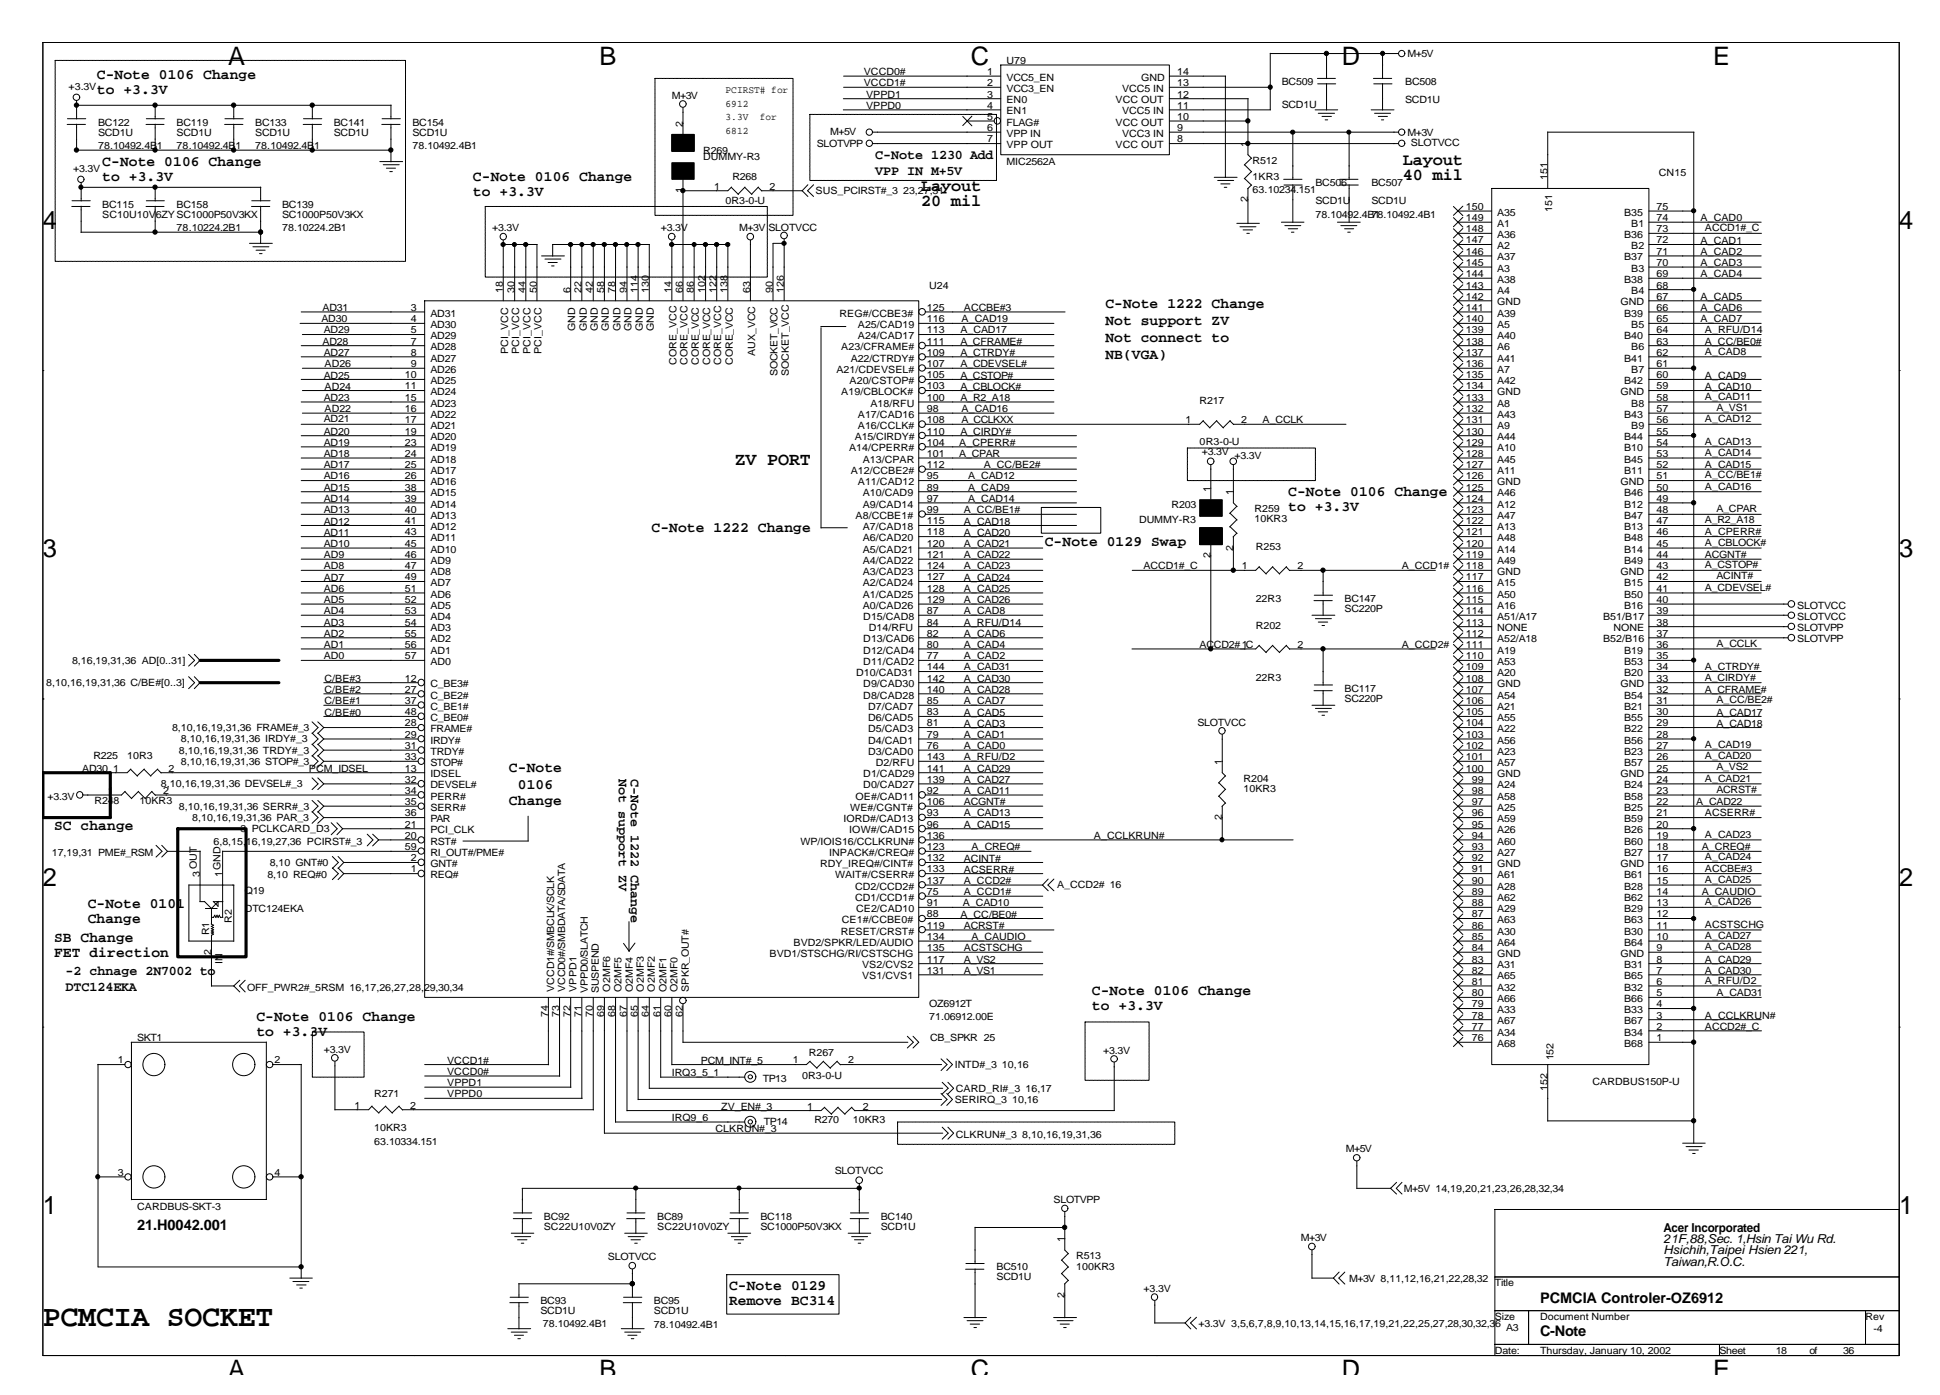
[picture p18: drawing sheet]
<svg xmlns="http://www.w3.org/2000/svg" width="287mm" height="207mm" viewBox="0 0 287 207" stroke-linecap="round" stroke-linejoin="round" font-family="sans-serif">
<defs><g id="words">
<text font-size="4.5" x="6.3" y="196.4">PCMCIA SOCKET</text>
<g font-size="3.8">
<text x="33.8" y="9.7">A</text>
<text x="88.8" y="9.7">B</text>
<text x="143.8" y="9.7">C</text>
<text x="198.8" y="9.7">D</text>
<text x="253.8" y="9.7">E</text>
<text x="6.3" y="34">4</text>
<text x="281.3" y="34">4</text>
<text x="6.3" y="82.6">3</text>
<text x="281.3" y="82.6">3</text>
<text x="6.3" y="131.2">2</text>
<text x="281.3" y="131.2">2</text>
<text x="6.3" y="179.8">1</text>
<text x="281.3" y="179.8">1</text>
<text x="33.8" y="204.1">A</text>
<text x="88.8" y="204.1">B</text>
<text x="143.8" y="204.1">C</text>
<text x="198.8" y="204.1">D</text>
<text x="253.8" y="204.1">E</text>
</g>
<text font-size="2.7" x="108.8" y="68.9">ZV PORT</text>
<g font-size="2.5">
<text x="136.4" y="28.3">Layout</text>
<text x="207.8" y="24.5">Layout</text>
<text x="207.8" y="26.6">40 mil</text>
<text x="136.4" y="30.5">20 mil</text>
</g>
<g font-size="2.2">
<text x="14.4" y="11.7">C-Note 0106 Change</text>
<text x="14.4" y="14">to +3.3V</text>
<text x="15.2" y="24.5">C-Note 0106 Change</text>
<text x="15.2" y="26.8">to +3.3V</text>
<text x="70.1" y="26.9">C-Note 0106 Change</text>
<text x="70.1" y="29.1">to +3.3V</text>
<text x="163.7" y="45.6">C-Note 1222 Change</text>
<text x="163.7" y="48.1">Not support ZV</text>
<text x="163.7" y="50.6">Not connect to</text>
<text x="163.7" y="53.1">NB(VGA)</text>
<text x="190.8" y="73.4">C-Note 0106 Change</text>
<text x="190.8" y="75.7">to +3.3V</text>
<text x="96.5" y="78.8">C-Note 1222 Change</text>
<text x="154.8" y="80.9">C-Note 0129 Swap</text>
<text x="75.4" y="114.4">C-Note</text>
<text x="75.4" y="119.3">Change</text>
<text x="76.7" y="116.8">0106</text>
<text x="8" y="122.9">SC change</text>
<text x="13" y="134.5">C-Note 0101</text>
<text x="13" y="136.8">Change</text>
<text x="8" y="139.5">SB Change</text>
<text x="8" y="141.7">FET direction</text>
<text x="161.8" y="147.3">C-Note 0106 Change</text>
<text x="161.8" y="149.5">to +3.3V</text>
<text x="38" y="151.1">C-Note 0106 Change</text>
<text x="38" y="153.4">to +3.3V</text>
<text x="20.3" y="182.2">21.H0042.001</text>
<text x="108" y="191.1">C-Note 0129</text>
<text x="108" y="193.3">Remove BC314</text>
<text x="228.1" y="197.8">C-Note</text>
<text x="228.1" y="193">PCMCIA Controler-OZ6912</text>
</g>
<g font-size="2">
<text x="129.6" y="23.6">C-Note 1230 Add</text>
<text x="129.6" y="26">VPP IN M+5V</text>
<text x="91.7" y="115.4" transform="rotate(90 91.7 115.4)">Not support ZV</text>
<text x="93.4" y="115.4" transform="rotate(90 93.4 115.4)">C-Note 1222 Change</text>
<text x="9.7" y="146.8">DTC124EKA</text>
<text x="9.7" y="144.4">-2 chnage 2N7002 to</text>
</g>
<g font-size="1.8">
<text x="246.4" y="182.5">Acer Incorporated</text>
<text x="246.4" y="184.1">21F,88,Sec. 1,Hsin Tai Wu Rd.</text>
<text x="246.4" y="185.8">Hsichih,Taipei Hsien 221,</text>
<text x="246.4" y="187.4">Taiwan,R.O.C.</text>
</g>
<g font-size="1.5">
<text x="128" y="11.1">VCCD0#</text>
<text x="146.2" y="11.1">1</text>
<text x="149.1" y="9.5">U79</text>
<text x="149.1" y="12">VCC5_EN</text>
<text x="169" y="12">GND</text>
<text x="174.4" y="11.1">14</text>
<text x="208.5" y="8.5">M+5V</text>
<text x="10.2" y="13.3">+3.3V</text>
<text x="99.5" y="14.6">M+3V</text>
<text x="107.5" y="13.8">PCIRST# for</text>
<text x="107.5" y="15.8">6912</text>
<text x="107.5" y="17.8">3.3V</text>
<text x="112.6" y="17.8">for</text>
<text x="128" y="12.8">VCCD1#</text>
<text x="128.3" y="14.4">VPPD1</text>
<text x="128.3" y="16.1">VPPD0</text>
<text x="146.2" y="12.8">2</text>
<text x="146.2" y="14.4">3</text>
<text x="146.2" y="16.1">4</text>
<text x="146.2" y="17.8">5</text>
<text x="149.1" y="13.6">VCC3_EN</text>
<text x="149.1" y="15.3">EN0</text>
<text x="149.1" y="16.9">EN1</text>
<text x="165.3" y="15.3">VCC OUT</text>
<text x="166.2" y="16.9">VCC5 IN</text>
<text x="166.2" y="13.6">VCC5 IN</text>
<text x="174.4" y="16.1">11</text>
<text x="174.4" y="12.8">13</text>
<text x="174.4" y="17.8">10</text>
<text x="174.4" y="14.4">12</text>
<text x="189.9" y="12.6">BC509</text>
<text x="189.9" y="16">SCD1U</text>
<text x="208.2" y="12.6">BC508</text>
<text x="208.2" y="15.3">SCD1U</text>
<text x="14.5" y="18.6">BC122</text>
<text x="14.5" y="20.1">SCD1U</text>
<text x="14.5" y="22.1">78.10492.4B1</text>
<text x="26.2" y="18.6">BC119</text>
<text x="26.2" y="20.1">SCD1U</text>
<text x="26.2" y="22.1">78.10492.4B1</text>
<text x="37.8" y="18.6">BC133</text>
<text x="37.8" y="20.1">SCD1U</text>
<text x="37.8" y="22.1">78.10492.4B1</text>
<text x="49.4" y="18.6">BC141</text>
<text x="49.4" y="20.1">SCD1U</text>
<text x="61.1" y="18.6">BC154</text>
<text x="61.1" y="20.1">SCD1U</text>
<text x="61.1" y="22.1">78.10492.4B1</text>
<text x="101.1" y="18.8" transform="rotate(-90 101.1 18.8)">2</text>
<text x="104.2" y="22.8">R269</text>
<text x="104.2" y="23.8">DUMMY-R3</text>
<text x="107.5" y="19.8">6812</text>
<text x="121" y="21.8">SLOTVPP</text>
<text x="123" y="20">M+5V</text>
<text x="146.2" y="19.4">6</text>
<text x="146.2" y="21.1">7</text>
<text x="149.1" y="18.6">FLAG#</text>
<text x="149.1" y="20.3">VPP IN</text>
<text x="149.1" y="21.9">VPP OUT</text>
<text x="165.3" y="21.9">VCC OUT</text>
<text x="165.3" y="18.6">VCC OUT</text>
<text x="166.2" y="20.3">VCC3 IN</text>
<text x="174.4" y="19.4">9</text>
<text x="174.4" y="21.1">8</text>
<text x="184.8" y="21.7" transform="rotate(-90 184.8 21.7)">1</text>
<text x="208.5" y="20.1">M+3V</text>
<text x="209" y="21.6">SLOTVCC</text>
<text x="10.8" y="25.5">+3.3V</text>
<text x="101.1" y="28.6" transform="rotate(-90 101.1 28.6)">1</text>
<text x="105.8" y="28.1">1</text>
<text x="108.5" y="26.6">R268</text>
<text x="114" y="28.1">2</text>
<text x="120.8" y="28.8">SUS_PCIRST#_3</text>
<text x="133.8" y="28.8">23,27,31</text>
<text x="149.1" y="24.4">MIC2562A</text>
<text x="184.8" y="29.9" transform="rotate(-90 184.8 29.9)">2</text>
<text x="185.5" y="24.3">R512</text>
<text x="185.5" y="26.6">1KR3</text>
<text x="185.5" y="28.6">63.10234.151</text>
<text x="194.9" y="27.6">BC506</text>
<text x="203.2" y="27.6">BC507</text>
<text x="229.2" y="26.7" transform="rotate(-90 229.2 26.7)">151</text>
<text x="245.7" y="26.1">CN15</text>
<text x="15.2" y="30.7">BC115</text>
<text x="15.2" y="32.3">SC10U10V6ZY SC1000P50V3KX</text>
<text x="26.2" y="30.7">BC158</text>
<text x="26.2" y="34.3">78.10224.2B1</text>
<text x="41.8" y="30.7">BC139</text>
<text x="41.8" y="32.3">SC1000P50V3KX</text>
<text x="41.8" y="34.3">78.10224.2B1</text>
<text x="72.9" y="34.3">+3.3V</text>
<text x="97.9" y="34.3">+3.3V</text>
<text x="107.5" y="30.2">0R3-0-U</text>
<text x="109.5" y="34.3">M+3V</text>
<text x="113.8" y="34.3">SLOTVCC</text>
<text x="194.9" y="30.2">SCD1U</text>
<text x="194.9" y="32.3">78.10492.4B1</text>
<text x="203.2" y="30.2">SCD1U</text>
<text x="203.2" y="32.3">78.10492.4B1</text>
<text x="217.1" y="31.1">150</text>
<text x="217.1" y="32.7">149</text>
<text x="217.1" y="34.4">148</text>
<text x="221.8" y="31.9">A35</text>
<text x="221.8" y="33.6">A1</text>
<text x="221.8" y="35.2">A36</text>
<text x="230" y="31.4" transform="rotate(-90 230 31.4)">151</text>
<text x="240.6" y="31.9">B35</text>
<text x="240.6" y="35.2">B36</text>
<text x="241.6" y="33.6">B1</text>
<text x="245.4" y="32.7">74</text>
<text x="245.4" y="31.1">75</text>
<text x="245.4" y="34.4">73</text>
<text x="251.9" y="32.7">A_CAD0</text>
<text x="252.6" y="34.3">ACCD1#_C</text>
<text x="217.1" y="36">147</text>
<text x="217.1" y="37.7">146</text>
<text x="217.1" y="39.4">145</text>
<text x="217.1" y="41">144</text>
<text x="221.8" y="36.9">A2</text>
<text x="221.8" y="38.6">A37</text>
<text x="221.8" y="40.2">A3</text>
<text x="221.8" y="41.9">A38</text>
<text x="240.6" y="38.6">B37</text>
<text x="240.6" y="41.9">B38</text>
<text x="241.6" y="36.9">B2</text>
<text x="241.6" y="40.2">B3</text>
<text x="245.4" y="36">72</text>
<text x="245.4" y="39.4">70</text>
<text x="245.4" y="37.7">71</text>
<text x="245.4" y="41">69</text>
<text x="251.9" y="41.1">A_CAD4</text>
<text x="251.9" y="39.4">A_CAD3</text>
<text x="251.9" y="37.7">A_CAD2</text>
<text x="251.9" y="36.1">A_CAD1</text>
<text x="47.6" y="47.7">AD30</text>
<text x="47.8" y="46.1">AD31</text>
<text x="60.9" y="46">3</text>
<text x="60.9" y="47.7">4</text>
<text x="63.8" y="46.9">AD31</text>
<text x="74.5" y="43.4" transform="rotate(-90 74.5 43.4)">18</text>
<text x="76.2" y="43.4" transform="rotate(-90 76.2 43.4)">30</text>
<text x="77.9" y="43.4" transform="rotate(-90 77.9 43.4)">44</text>
<text x="79.5" y="43.4" transform="rotate(-90 79.5 43.4)">50</text>
<text x="84.5" y="43.4" transform="rotate(-90 84.5 43.4)">6</text>
<text x="86.1" y="43.4" transform="rotate(-90 86.1 43.4)">22</text>
<text x="87.8" y="43.4" transform="rotate(-90 87.8 43.4)">42</text>
<text x="89.5" y="43.4" transform="rotate(-90 89.5 43.4)">58</text>
<text x="91.1" y="43.4" transform="rotate(-90 91.1 43.4)">78</text>
<text x="92.8" y="43.4" transform="rotate(-90 92.8 43.4)">94</text>
<text x="94.5" y="43.4" transform="rotate(-90 94.5 43.4)">114</text>
<text x="96.1" y="43.4" transform="rotate(-90 96.1 43.4)">130</text>
<text x="99.5" y="43.4" transform="rotate(-90 99.5 43.4)">14</text>
<text x="101.1" y="43.4" transform="rotate(-90 101.1 43.4)">66</text>
<text x="102.8" y="43.4" transform="rotate(-90 102.8 43.4)">86</text>
<text x="104.5" y="43.4" transform="rotate(-90 104.5 43.4)">102</text>
<text x="106.1" y="43.4" transform="rotate(-90 106.1 43.4)">122</text>
<text x="107.8" y="43.4" transform="rotate(-90 107.8 43.4)">138</text>
<text x="111.1" y="43.4" transform="rotate(-90 111.1 43.4)">63</text>
<text x="114.5" y="43.4" transform="rotate(-90 114.5 43.4)">90</text>
<text x="116.1" y="43.4" transform="rotate(-90 116.1 43.4)">126</text>
<text x="124.4" y="46.9">REG#/CCBE3#</text>
<text x="137.3" y="47.7">116</text>
<text x="137.3" y="46">125</text>
<text x="137.6" y="42.7">U24</text>
<text x="142.4" y="47.7">A_CAD19</text>
<text x="142.8" y="46.1">ACCBE#3</text>
<text x="217.1" y="42.7">143</text>
<text x="217.1" y="44.4">142</text>
<text x="217.1" y="46">141</text>
<text x="217.1" y="47.7">140</text>
<text x="221.8" y="43.6">A4</text>
<text x="221.8" y="45.2">GND</text>
<text x="221.8" y="46.9">A39</text>
<text x="240.1" y="45.2">GND</text>
<text x="240.6" y="46.9">B39</text>
<text x="241.6" y="43.6">B4</text>
<text x="245.4" y="42.7">68</text>
<text x="245.4" y="47.7">65</text>
<text x="245.4" y="46">66</text>
<text x="245.4" y="44.4">67</text>
<text x="251.9" y="47.7">A_CAD7</text>
<text x="251.9" y="44.4">A_CAD5</text>
<text x="251.9" y="46.1">A_CAD6</text>
<text x="47.8" y="51.1">AD28</text>
<text x="48" y="52.7">AD27</text>
<text x="48" y="49.4">AD29</text>
<text x="60.9" y="49.4">5</text>
<text x="60.9" y="51">7</text>
<text x="60.9" y="52.7">8</text>
<text x="63.8" y="48.6">AD30</text>
<text x="63.8" y="50.2">AD29</text>
<text x="63.8" y="51.9">AD28</text>
<text x="63.8" y="53.6">AD27</text>
<text x="75.3" y="52.4" transform="rotate(-90 75.3 52.4)">PCI_VCC</text>
<text x="76.9" y="52.4" transform="rotate(-90 76.9 52.4)">PCI_VCC</text>
<text x="78.6" y="52.4" transform="rotate(-90 78.6 52.4)">PCI_VCC</text>
<text x="80.2" y="52.4" transform="rotate(-90 80.2 52.4)">PCI_VCC</text>
<text x="85.2" y="49" transform="rotate(-90 85.2 49)">GND</text>
<text x="86.9" y="49" transform="rotate(-90 86.9 49)">GND</text>
<text x="88.6" y="49" transform="rotate(-90 88.6 49)">GND</text>
<text x="90.2" y="49" transform="rotate(-90 90.2 49)">GND</text>
<text x="91.9" y="49" transform="rotate(-90 91.9 49)">GND</text>
<text x="93.6" y="49" transform="rotate(-90 93.6 49)">GND</text>
<text x="95.2" y="49" transform="rotate(-90 95.2 49)">GND</text>
<text x="96.9" y="49" transform="rotate(-90 96.9 49)">GND</text>
<text x="111.8" y="52.7" transform="rotate(-90 111.8 52.7)">AUX_VCC</text>
<text x="124.6" y="51.9">A23/CFRAME#</text>
<text x="126" y="53.6">A22/CTRDY#</text>
<text x="127.1" y="48.6">A25/CAD19</text>
<text x="127.1" y="50.2">A24/CAD17</text>
<text x="137.3" y="49.4">113</text>
<text x="137.3" y="52.7">109</text>
<text x="137.3" y="51">111</text>
<text x="142.3" y="49.4">A_CAD17</text>
<text x="142.3" y="51.1">A_CFRAME#</text>
<text x="142.3" y="52.7">A_CTRDY#</text>
<text x="217.1" y="49.4">139</text>
<text x="217.1" y="51">138</text>
<text x="217.1" y="52.7">137</text>
<text x="221.8" y="48.6">A5</text>
<text x="221.8" y="50.2">A40</text>
<text x="221.8" y="51.9">A6</text>
<text x="221.8" y="53.6">A41</text>
<text x="240.6" y="50.2">B40</text>
<text x="240.6" y="53.6">B41</text>
<text x="241.6" y="48.6">B5</text>
<text x="241.6" y="51.9">B6</text>
<text x="245.4" y="51">63</text>
<text x="245.4" y="49.4">64</text>
<text x="245.4" y="52.7">62</text>
<text x="252.6" y="52.5">A_CAD8</text>
<text x="252.6" y="51.1">A_CC/BE0#</text>
<text x="252.6" y="49.2">A_RFU/D14</text>
<text x="48" y="59.4">AD23</text>
<text x="48" y="56.1">AD25</text>
<text x="48.1" y="54.4">AD26</text>
<text x="48.1" y="57.7">AD24</text>
<text x="60" y="56">10</text>
<text x="60" y="57.7">11</text>
<text x="60" y="59.4">15</text>
<text x="60.9" y="54.4">9</text>
<text x="63.8" y="55.2">AD26</text>
<text x="63.8" y="56.9">AD25</text>
<text x="63.8" y="58.6">AD24</text>
<text x="100.2" y="54" transform="rotate(-90 100.2 54)">CORE_VCC</text>
<text x="101.9" y="54" transform="rotate(-90 101.9 54)">CORE_VCC</text>
<text x="103.5" y="54" transform="rotate(-90 103.5 54)">CORE_VCC</text>
<text x="105.2" y="54" transform="rotate(-90 105.2 54)">CORE_VCC</text>
<text x="106.8" y="54" transform="rotate(-90 106.8 54)">CORE_VCC</text>
<text x="108.5" y="54" transform="rotate(-90 108.5 54)">CORE_VCC</text>
<text x="115.2" y="55.7" transform="rotate(-90 115.2 55.7)">SOCKET_VCC</text>
<text x="116.8" y="55.7" transform="rotate(-90 116.8 55.7)">SOCKET_VCC</text>
<text x="123.9" y="55.2">A21/CDEVSEL#</text>
<text x="124.6" y="58.6">A19/CBLOCK#</text>
<text x="125.9" y="56.9">A20/CSTOP#</text>
<text x="137.3" y="59.4">100</text>
<text x="137.3" y="56">105</text>
<text x="137.3" y="57.7">103</text>
<text x="137.3" y="54.4">107</text>
<text x="142.3" y="59.4">A_R2_A18</text>
<text x="142.3" y="57.7">A_CBLOCK#</text>
<text x="142.3" y="56.1">A_CSTOP#</text>
<text x="142.3" y="54.4">A_CDEVSEL#</text>
<text x="177.7" y="59.9">R217</text>
<text x="217.1" y="54.4">136</text>
<text x="217.1" y="56">135</text>
<text x="217.1" y="57.7">134</text>
<text x="217.1" y="59.4">133</text>
<text x="221.8" y="55.2">A7</text>
<text x="221.8" y="56.9">A42</text>
<text x="221.8" y="58.6">GND</text>
<text x="240.1" y="58.6">GND</text>
<text x="240.6" y="56.9">B42</text>
<text x="241.6" y="55.2">B7</text>
<text x="245.4" y="54.4">61</text>
<text x="245.4" y="59.4">58</text>
<text x="245.4" y="56">60</text>
<text x="245.4" y="57.7">59</text>
<text x="252.6" y="59.2">A_CAD11</text>
<text x="252.6" y="57.7">A_CAD10</text>
<text x="252.6" y="56.1">A_CAD9</text>
<text x="48" y="64.4">AD20</text>
<text x="48" y="62.5">AD21</text>
<text x="48.1" y="61.1">AD22</text>
<text x="60" y="61">16</text>
<text x="60" y="62.7">17</text>
<text x="60" y="64.4">19</text>
<text x="63.8" y="60.2">AD23</text>
<text x="63.8" y="61.9">AD22</text>
<text x="63.8" y="63.5">AD21</text>
<text x="63.8" y="65.2">AD20</text>
<text x="126.6" y="65.2">A15/CIRDY#</text>
<text x="127.1" y="61.9">A17/CAD16</text>
<text x="127.1" y="63.5">A16/CCLK#</text>
<text x="128.9" y="60.2">A18/RFU</text>
<text x="137.3" y="61">98</text>
<text x="137.3" y="62.7">108</text>
<text x="137.3" y="64.4">110</text>
<text x="142.3" y="64.4">A_CIRDY#</text>
<text x="142.4" y="61.1">A_CAD16</text>
<text x="142.4" y="62.7">A_CCLKXX</text>
<text x="175.6" y="62.7">1</text>
<text x="177.7" y="65.9">0R3-0-U</text>
<text x="183.9" y="62.7">2</text>
<text x="187" y="62.7">A_CCLK</text>
<text x="217.1" y="61">132</text>
<text x="217.1" y="62.7">131</text>
<text x="217.1" y="64.4">130</text>
<text x="221.8" y="60.2">A8</text>
<text x="221.8" y="61.9">A43</text>
<text x="221.8" y="63.5">A9</text>
<text x="221.8" y="65.2">A44</text>
<text x="240.6" y="61.9">B43</text>
<text x="240.6" y="65.2">B44</text>
<text x="241.6" y="60.2">B8</text>
<text x="241.6" y="63.5">B9</text>
<text x="245.4" y="62.7">56</text>
<text x="245.4" y="61">57</text>
<text x="245.4" y="64.4">55</text>
<text x="252.6" y="65.9">A_CAD13</text>
<text x="252.6" y="62.5">A_CAD12</text>
<text x="254.3" y="60.9">A_VS1</text>
<text x="48" y="66">AD19</text>
<text x="48" y="69.4">AD17</text>
<text x="48" y="71">AD16</text>
<text x="48" y="67.7">AD18</text>
<text x="60" y="66">23</text>
<text x="60" y="67.7">24</text>
<text x="60" y="69.3">25</text>
<text x="60" y="71">26</text>
<text x="63.8" y="66.9">AD19</text>
<text x="63.8" y="68.5">AD18</text>
<text x="63.8" y="70.2">AD17</text>
<text x="63.8" y="71.9">AD16</text>
<text x="125.8" y="66.9">A14/CPERR#</text>
<text x="126" y="70.2">A12/CCBE2#</text>
<text x="127.1" y="71.9">A11/CAD12</text>
<text x="127.8" y="68.5">A13/CPAR</text>
<text x="137.3" y="67.7">101</text>
<text x="137.3" y="71">95</text>
<text x="137.3" y="69.3">112</text>
<text x="137.3" y="66">104</text>
<text x="142.1" y="67.7">A_CPAR</text>
<text x="142.1" y="66">A_CPERR#</text>
<text x="143.4" y="71">A_CAD12</text>
<text x="145.8" y="69.4">A_CC/BE2#</text>
<text x="178.1" y="67.4">+3.3V</text>
<text x="182.9" y="68">+3.3V</text>
<text x="217.1" y="66">129</text>
<text x="217.1" y="67.7">128</text>
<text x="217.1" y="69.3">127</text>
<text x="217.1" y="71">126</text>
<text x="221.8" y="66.9">A10</text>
<text x="221.8" y="68.5">A45</text>
<text x="221.8" y="70.2">A11</text>
<text x="221.8" y="71.9">GND</text>
<text x="240.1" y="71.9">GND</text>
<text x="240.6" y="66.9">B10</text>
<text x="240.6" y="68.5">B45</text>
<text x="240.6" y="70.2">B11</text>
<text x="245.4" y="66">54</text>
<text x="245.4" y="67.7">53</text>
<text x="245.4" y="69.3">52</text>
<text x="245.4" y="71">51</text>
<text x="252.6" y="70.8">A_CC/BE1#</text>
<text x="252.6" y="69.4">A_CAD15</text>
<text x="252.6" y="67.5">A_CAD14</text>
<text x="48" y="76">AD13</text>
<text x="48" y="77.7">AD12</text>
<text x="48" y="74.4">AD14</text>
<text x="48" y="72.7">AD15</text>
<text x="60" y="72.7">38</text>
<text x="60" y="74.3">39</text>
<text x="60" y="76">40</text>
<text x="60" y="77.7">41</text>
<text x="63.8" y="73.5">AD15</text>
<text x="63.8" y="75.2">AD14</text>
<text x="63.8" y="76.8">AD13</text>
<text x="126.7" y="76.8">A8/CCBE1#</text>
<text x="127.8" y="73.5">A10/CAD9</text>
<text x="127.8" y="75.2">A9/CAD14</text>
<text x="137.3" y="72.7">89</text>
<text x="137.3" y="74.3">97</text>
<text x="137.3" y="77.7">115</text>
<text x="137.3" y="76">99</text>
<text x="142.8" y="77.7">A_CAD18</text>
<text x="142.8" y="76">A_CC/BE1#</text>
<text x="143.4" y="74.4">A_CAD14</text>
<text x="143.4" y="72.7">A_CAD9</text>
<text x="168.7" y="77.5">DUMMY-R3</text>
<text x="173.6" y="75.2">R203</text>
<text x="179.3" y="72.8" transform="rotate(-90 179.3 72.8)">1</text>
<text x="182.7" y="73.3" transform="rotate(-90 182.7 73.3)">1</text>
<text x="185.8" y="75.8">R259</text>
<text x="185.8" y="77.4">10KR3</text>
<text x="217.1" y="72.7">125</text>
<text x="217.1" y="74.3">124</text>
<text x="217.1" y="76">123</text>
<text x="217.1" y="77.7">122</text>
<text x="221.8" y="73.5">A46</text>
<text x="221.8" y="75.2">A12</text>
<text x="221.8" y="76.8">A47</text>
<text x="240.6" y="73.5">B46</text>
<text x="240.6" y="75.2">B12</text>
<text x="240.6" y="76.8">B47</text>
<text x="245.4" y="72.7">50</text>
<text x="245.4" y="74.3">49</text>
<text x="245.4" y="76">48</text>
<text x="245.4" y="77.7">47</text>
<text x="252.6" y="77.5">A_R2_A18</text>
<text x="252.6" y="72.5">A_CAD16</text>
<text x="254.3" y="75.8">A_CPAR</text>
<text x="48" y="81">AD10</text>
<text x="48" y="79.3">AD11</text>
<text x="48" y="82.6">AD9</text>
<text x="60" y="79.3">43</text>
<text x="60" y="81">45</text>
<text x="60" y="82.6">46</text>
<text x="63.8" y="78.5">AD12</text>
<text x="63.8" y="80.2">AD11</text>
<text x="63.8" y="81.8">AD10</text>
<text x="63.8" y="83.5">AD9</text>
<text x="127.8" y="78.5">A7/CAD18</text>
<text x="127.8" y="80.2">A6/CAD20</text>
<text x="127.8" y="81.8">A5/CAD21</text>
<text x="127.8" y="83.5">A4/CAD22</text>
<text x="137.3" y="79.3">118</text>
<text x="137.3" y="81">120</text>
<text x="137.3" y="82.6">121</text>
<text x="142.8" y="81">A_CAD21</text>
<text x="142.8" y="82.6">A_CAD22</text>
<text x="142.8" y="79.3">A_CAD20</text>
<text x="179.3" y="82.7" transform="rotate(-90 179.3 82.7)">2</text>
<text x="182.7" y="81.5" transform="rotate(-90 182.7 81.5)">2</text>
<text x="186" y="81.5">R253</text>
<text x="217.1" y="79.3">121</text>
<text x="217.1" y="81">120</text>
<text x="217.1" y="82.6">119</text>
<text x="221.8" y="78.5">A13</text>
<text x="221.8" y="80.2">A48</text>
<text x="221.8" y="81.8">A14</text>
<text x="221.8" y="83.5">A49</text>
<text x="240.6" y="78.5">B13</text>
<text x="240.6" y="80.2">B48</text>
<text x="240.6" y="81.8">B14</text>
<text x="240.6" y="83.5">B49</text>
<text x="245.4" y="79.3">46</text>
<text x="245.4" y="81">45</text>
<text x="245.4" y="82.6">44</text>
<text x="252.6" y="82.6">ACGNT#</text>
<text x="252.6" y="80.8">A_CBLOCK#</text>
<text x="252.6" y="79.2">A_CPERR#</text>
<text x="48" y="84.3">AD8</text>
<text x="48" y="86">AD7</text>
<text x="48" y="89.3">AD5</text>
<text x="48" y="87.6">AD6</text>
<text x="60" y="84.3">47</text>
<text x="60" y="86">49</text>
<text x="60" y="87.6">51</text>
<text x="60" y="89.3">52</text>
<text x="63.8" y="85.1">AD8</text>
<text x="63.8" y="86.8">AD7</text>
<text x="63.8" y="88.5">AD6</text>
<text x="127.8" y="85.1">A3/CAD23</text>
<text x="127.8" y="86.8">A2/CAD24</text>
<text x="127.8" y="88.5">A1/CAD25</text>
<text x="137.3" y="84.3">124</text>
<text x="137.3" y="86">127</text>
<text x="137.3" y="87.6">128</text>
<text x="137.3" y="89.3">129</text>
<text x="142.8" y="86">A_CAD24</text>
<text x="142.8" y="87.6">A_CAD25</text>
<text x="142.8" y="89.3">A_CAD26</text>
<text x="142.8" y="84.3">A_CAD23</text>
<text x="169.4" y="84.3">ACCD1#_C</text>
<text x="184" y="84.3">1</text>
<text x="186" y="89.2">22R3</text>
<text x="192.2" y="84.3">2</text>
<text x="199.2" y="89.2">BC147</text>
<text x="207.6" y="84.3">A_CCD1#</text>
<text x="217.1" y="84.3">118</text>
<text x="217.1" y="86">117</text>
<text x="217.1" y="87.6">116</text>
<text x="217.1" y="89.3">115</text>
<text x="221.8" y="85.1">GND</text>
<text x="221.8" y="86.8">A15</text>
<text x="221.8" y="88.5">A50</text>
<text x="240.1" y="85.1">GND</text>
<text x="240.6" y="86.8">B15</text>
<text x="240.6" y="88.5">B50</text>
<text x="245.4" y="86">42</text>
<text x="245.4" y="87.6">41</text>
<text x="245.4" y="89.3">40</text>
<text x="245.4" y="84.3">43</text>
<text x="252.6" y="87.5">A_CDEVSEL#</text>
<text x="252.6" y="84.2">A_CSTOP#</text>
<text x="254.3" y="85.8">ACINT#</text>
<text x="48" y="92.6">AD3</text>
<text x="48" y="96">AD1</text>
<text x="48" y="91">AD4</text>
<text x="48" y="94.3">AD2</text>
<text x="60" y="90.9">53</text>
<text x="60" y="92.6">54</text>
<text x="60" y="94.3">55</text>
<text x="60" y="95.9">56</text>
<text x="63.8" y="90.1">AD5</text>
<text x="63.8" y="91.8">AD4</text>
<text x="63.8" y="93.5">AD3</text>
<text x="63.8" y="95.1">AD2</text>
<text x="127.8" y="90.1">A0/CAD26</text>
<text x="127.9" y="91.8">D15/CAD8</text>
<text x="127.9" y="95.1">D13/CAD6</text>
<text x="128.7" y="93.5">D14/RFU</text>
<text x="137.3" y="92.6">84</text>
<text x="137.3" y="90.9">87</text>
<text x="137.3" y="94.3">82</text>
<text x="137.3" y="95.9">80</text>
<text x="142.8" y="94.3">A_CAD6</text>
<text x="142.8" y="96">A_CAD4</text>
<text x="142.8" y="91">A_CAD8</text>
<text x="142.8" y="92.6">A_RFU/D14</text>
<text x="177.7" y="96">ACCD2#_C</text>
<text x="184" y="95.9">1</text>
<text x="186" y="93.1">R202</text>
<text x="192.2" y="95.9">2</text>
<text x="199.2" y="90.6">SC220P</text>
<text x="207.6" y="96">A_CCD2#</text>
<text x="217.1" y="90.9">114</text>
<text x="217.1" y="92.6">113</text>
<text x="217.1" y="94.3">112</text>
<text x="217.1" y="95.9">111</text>
<text x="221.8" y="90.1">A16</text>
<text x="221.8" y="91.8">A51/A17</text>
<text x="221.8" y="93.5">NONE</text>
<text x="221.8" y="95.1">A52/A18</text>
<text x="237.5" y="91.8">B51/B17</text>
<text x="237.5" y="95.1">B52/B16</text>
<text x="239" y="93.5">NONE</text>
<text x="240.6" y="90.1">B16</text>
<text x="245.4" y="95.9">36</text>
<text x="245.4" y="92.6">38</text>
<text x="245.4" y="90.9">39</text>
<text x="245.4" y="94.3">37</text>
<text x="254.3" y="95.8">A_CCLK</text>
<text x="266.2" y="90.1">SLOTVCC</text>
<text x="266.2" y="91.8">SLOTVCC</text>
<text x="266.2" y="93.5">SLOTVPP</text>
<text x="266.2" y="95.1">SLOTVPP</text>
<text x="6.9" y="101.6">8,10,16,19,31,36 C/BE#[0..3]</text>
<text x="10.7" y="98.3">8,16,19,31,36 AD[0..31]</text>
<text x="48" y="97.6">AD0</text>
<text x="48.1" y="101">C/BE#3</text>
<text x="60" y="100.9">12</text>
<text x="60" y="97.6">57</text>
<text x="63.8" y="96.8">AD1</text>
<text x="63.8" y="101.8">C_BE3#</text>
<text x="63.8" y="98.5">AD0</text>
<text x="126.8" y="100.1">D10/CAD31</text>
<text x="127.9" y="96.8">D12/CAD4</text>
<text x="127.9" y="98.5">D11/CAD2</text>
<text x="127.9" y="101.8">D9/CAD30</text>
<text x="137.3" y="97.6">77</text>
<text x="137.3" y="100.9">142</text>
<text x="137.3" y="99.3">144</text>
<text x="142.8" y="101">A_CAD30</text>
<text x="142.8" y="99.3">A_CAD31</text>
<text x="142.8" y="97.6">A_CAD2</text>
<text x="186" y="100.8">22R3</text>
<text x="217.1" y="97.6">110</text>
<text x="217.1" y="99.3">109</text>
<text x="217.1" y="100.9">108</text>
<text x="221.8" y="96.8">A19</text>
<text x="221.8" y="98.5">A53</text>
<text x="221.8" y="100.1">A20</text>
<text x="221.8" y="101.8">GND</text>
<text x="240.1" y="101.8">GND</text>
<text x="240.6" y="96.8">B19</text>
<text x="240.6" y="98.5">B53</text>
<text x="240.6" y="100.1">B20</text>
<text x="245.4" y="97.6">35</text>
<text x="245.4" y="99.3">34</text>
<text x="245.4" y="100.9">33</text>
<text x="252.6" y="100.8">A_CIRDY#</text>
<text x="252.6" y="99.2">A_CTRDY#</text>
<text x="48.1" y="104.3">C/BE#1</text>
<text x="48.1" y="102.6">C/BE#2</text>
<text x="48.1" y="106">C/BE#0</text>
<text x="60" y="102.6">27</text>
<text x="60" y="104.3">37</text>
<text x="60" y="105.9">48</text>
<text x="60" y="107.6">28</text>
<text x="63.8" y="103.5">C_BE2#</text>
<text x="63.8" y="105.1">C_BE1#</text>
<text x="63.8" y="106.8">C_BE0#</text>
<text x="127.9" y="103.5">D8/CAD28</text>
<text x="128.6" y="105.1">D7/CAD7</text>
<text x="128.6" y="106.8">D6/CAD5</text>
<text x="137.3" y="104.3">85</text>
<text x="137.3" y="105.9">83</text>
<text x="137.3" y="107.6">81</text>
<text x="137.3" y="102.6">140</text>
<text x="142.8" y="106">A_CAD5</text>
<text x="142.8" y="107.6">A_CAD3</text>
<text x="142.8" y="102.6">A_CAD28</text>
<text x="142.8" y="104.3">A_CAD7</text>
<text x="177.4" y="107.5">SLOTVCC</text>
<text x="199.2" y="102.5">BC117</text>
<text x="199.2" y="103.9">SC220P</text>
<text x="217.1" y="102.6">107</text>
<text x="217.1" y="104.3">106</text>
<text x="217.1" y="105.9">105</text>
<text x="217.1" y="107.6">104</text>
<text x="221.8" y="103.5">A54</text>
<text x="221.8" y="105.1">A21</text>
<text x="221.8" y="106.8">A55</text>
<text x="240.6" y="103.5">B54</text>
<text x="240.6" y="105.1">B21</text>
<text x="240.6" y="106.8">B55</text>
<text x="245.4" y="102.6">32</text>
<text x="245.4" y="104.3">31</text>
<text x="245.4" y="105.9">30</text>
<text x="245.4" y="107.6">29</text>
<text x="252.6" y="102.6">A_CFRAME#</text>
<text x="254.3" y="107.6">A_CAD18</text>
<text x="254.3" y="106">A_CAD17</text>
<text x="254.3" y="104.1">A_CC/BE2#</text>
<text x="13.8" y="112.5">R225</text>
<text x="18.8" y="112.5">10R3</text>
<text x="25.5" y="108.3">8,10,16,19,31,36 FRAME#_3</text>
<text x="26.5" y="111.6">8,10,16,19,31,36 TRDY#_3</text>
<text x="26.8" y="110">8,10,16,19,31,36 IRDY#_3</text>
<text x="26.8" y="113.3">8,10,16,19,31,36 STOP#_3</text>
<text x="60" y="109.3">29</text>
<text x="60" y="110.9">31</text>
<text x="60" y="112.6">33</text>
<text x="63.8" y="108.5">FRAME#</text>
<text x="63.8" y="110.1">IRDY#</text>
<text x="63.8" y="111.8">TRDY#</text>
<text x="63.8" y="113.4">STOP#</text>
<text x="128.6" y="108.5">D5/CAD3</text>
<text x="128.6" y="110.1">D4/CAD1</text>
<text x="128.6" y="111.8">D3/CAD0</text>
<text x="129.8" y="113.4">D2/RFU</text>
<text x="137.3" y="112.6">143</text>
<text x="137.3" y="109.3">79</text>
<text x="137.3" y="110.9">76</text>
<text x="142.8" y="112.6">A_RFU/D2</text>
<text x="142.8" y="109.3">A_CAD1</text>
<text x="142.8" y="111">A_CAD0</text>
<text x="181" y="113.3" transform="rotate(-90 181 113.3)">1</text>
<text x="217.1" y="109.3">103</text>
<text x="217.1" y="110.9">102</text>
<text x="217.1" y="112.6">101</text>
<text x="221.8" y="108.5">A22</text>
<text x="221.8" y="110.1">A56</text>
<text x="221.8" y="111.8">A23</text>
<text x="221.8" y="113.4">A57</text>
<text x="240.6" y="108.5">B22</text>
<text x="240.6" y="110.1">B56</text>
<text x="240.6" y="111.8">B23</text>
<text x="240.6" y="113.4">B57</text>
<text x="245.4" y="109.3">28</text>
<text x="245.4" y="110.9">27</text>
<text x="245.4" y="112.6">26</text>
<text x="252.6" y="110.8">A_CAD19</text>
<text x="252.6" y="112.5">A_CAD20</text>
<text x="7" y="118.4">+3.3V</text>
<text x="12.2" y="114.3">AD30</text>
<text x="14" y="119.1">R248</text>
<text x="16" y="117.6">1</text>
<text x="16.8" y="114.3">1</text>
<text x="20.7" y="119.1">10KR3</text>
<text x="23.8" y="116.6">8,10,16,19,31,36 DEVSEL#_3</text>
<text x="24.2" y="117.6">2</text>
<text x="25" y="114.3">2</text>
<text x="26.5" y="119.9">8,10,16,19,31,36 SERR#_3</text>
<text x="45.8" y="114.3">PCM_IDSEL</text>
<text x="60" y="114.3">13</text>
<text x="60" y="115.9">32</text>
<text x="60" y="117.6">34</text>
<text x="60" y="119.2">35</text>
<text x="63.8" y="115.1">IDSEL</text>
<text x="63.8" y="116.8">DEVSEL#</text>
<text x="63.8" y="118.4">PERR#</text>
<text x="126.7" y="118.4">OE#/CAD11</text>
<text x="127.9" y="115.1">D1/CAD29</text>
<text x="127.9" y="116.8">D0/CAD27</text>
<text x="137.3" y="114.3">141</text>
<text x="137.3" y="115.9">139</text>
<text x="137.3" y="117.6">92</text>
<text x="137.3" y="119.2">106</text>
<text x="142.8" y="117.6">A_CAD11</text>
<text x="142.8" y="119.3">ACGNT#</text>
<text x="142.8" y="115.9">A_CAD27</text>
<text x="142.8" y="114.3">A_CAD29</text>
<text x="184.2" y="115.8">R204</text>
<text x="184.2" y="117.3">10KR3</text>
<text x="217.1" y="114.3">100</text>
<text x="218" y="115.9">99</text>
<text x="218" y="117.6">98</text>
<text x="218" y="119.2">97</text>
<text x="221.8" y="115.1">GND</text>
<text x="221.8" y="116.8">A24</text>
<text x="221.8" y="118.4">A58</text>
<text x="240.1" y="115.1">GND</text>
<text x="240.6" y="116.8">B24</text>
<text x="240.6" y="118.4">B58</text>
<text x="245.4" y="115.9">24</text>
<text x="245.4" y="117.6">23</text>
<text x="245.4" y="119.2">22</text>
<text x="245.4" y="114.3">25</text>
<text x="251.2" y="119.3">A_CAD22</text>
<text x="252.6" y="115.8">A_CAD21</text>
<text x="254.3" y="117.4">ACRST#</text>
<text x="254.3" y="114.1">A_VS2</text>
<text x="28.5" y="121.6">8,10,16,19,31,36 PAR_3</text>
<text x="31.6" y="125.1">6,8,15,16,19,27,36 PCIRST#_3</text>
<text x="35.6" y="123.2">3</text>
<text x="37.3" y="123.2">PCLKCARD_D3</text>
<text x="60" y="120.9">36</text>
<text x="60" y="122.6">21</text>
<text x="60" y="124.2">20</text>
<text x="60" y="125.9">59</text>
<text x="63.8" y="120.1">SERR#</text>
<text x="63.8" y="121.8">PAR</text>
<text x="63.8" y="123.4">PCI_CLK</text>
<text x="63.8" y="125.1">RST#</text>
<text x="118.6" y="125.1">WP/IOIS16/CCLKRUN#</text>
<text x="125" y="121.8">IORD#/CAD13</text>
<text x="125.8" y="123.4">IOW#/CAD15</text>
<text x="125.9" y="120.1">WE#/CGNT#</text>
<text x="137.3" y="122.6">96</text>
<text x="137.3" y="120.9">93</text>
<text x="137.3" y="125.9">123</text>
<text x="137.3" y="124.2">136</text>
<text x="142.8" y="120.9">A_CAD13</text>
<text x="142.8" y="122.6">A_CAD15</text>
<text x="143.9" y="125.9">A_CREQ#</text>
<text x="162" y="124.3">A_CCLKRUN#</text>
<text x="181" y="121.5" transform="rotate(-90 181 121.5)">2</text>
<text x="218" y="120.9">96</text>
<text x="218" y="122.6">95</text>
<text x="218" y="124.2">94</text>
<text x="218" y="125.9">93</text>
<text x="221.8" y="120.1">A25</text>
<text x="221.8" y="121.8">A59</text>
<text x="221.8" y="123.4">A26</text>
<text x="221.8" y="125.1">A60</text>
<text x="240.6" y="120.1">B25</text>
<text x="240.6" y="121.8">B59</text>
<text x="240.6" y="123.4">B26</text>
<text x="240.6" y="125.1">B60</text>
<text x="245.4" y="120.9">21</text>
<text x="245.4" y="122.6">20</text>
<text x="245.4" y="124.2">19</text>
<text x="245.4" y="125.9">18</text>
<text x="252.1" y="125.9">A_CREQ#</text>
<text x="252.6" y="124.1">A_CAD23</text>
<text x="252.6" y="120.9">ACSERR#</text>
<text x="7.7" y="126.8">17,19,31 PME#_RSM</text>
<text x="29.2" y="128.7" transform="rotate(-90 29.2 128.7)">OUT</text>
<text x="29.6" y="129.9" transform="rotate(-90 29.6 129.9)">3</text>
<text x="32.9" y="129.9" transform="rotate(-90 32.9 129.9)">1GND</text>
<text x="39.6" y="130.1">8,10 REQ#0</text>
<text x="40" y="128.2">8,10 GNT#0</text>
<text x="60.9" y="127.6">2</text>
<text x="60.9" y="129.2">1</text>
<text x="63.8" y="126.8">RI_OUT#/PME#</text>
<text x="63.8" y="128.4">GNT#</text>
<text x="63.8" y="130.1">REQ#</text>
<text x="121.5" y="128.4">RDY_IREQ#/CINT#</text>
<text x="122.9" y="126.8">INPACK#/CREQ#</text>
<text x="123.7" y="130.1">WAIT#/CSERR#</text>
<text x="126.7" y="131.8">CD2/CCD2#</text>
<text x="137.3" y="130.9">137</text>
<text x="137.3" y="129.2">133</text>
<text x="137.3" y="127.6">132</text>
<text x="142.8" y="130.9">A_CCD2#</text>
<text x="142.8" y="129.3">ACSERR#</text>
<text x="142.8" y="127.6">ACINT#</text>
<text x="156.6" y="131.6">A_CCD2# 16</text>
<text x="218" y="127.6">92</text>
<text x="218" y="129.2">91</text>
<text x="218" y="130.9">90</text>
<text x="221.8" y="126.8">A27</text>
<text x="221.8" y="128.4">GND</text>
<text x="221.8" y="130.1">A61</text>
<text x="221.8" y="131.8">A28</text>
<text x="240.1" y="128.4">GND</text>
<text x="240.6" y="126.8">B27</text>
<text x="240.6" y="130.1">B61</text>
<text x="240.6" y="131.8">B28</text>
<text x="245.4" y="129.2">16</text>
<text x="245.4" y="130.9">15</text>
<text x="245.4" y="127.6">17</text>
<text x="252.6" y="130.7">A_CAD25</text>
<text x="252.6" y="129.1">ACCBE#3</text>
<text x="252.6" y="127.4">A_CAD24</text>
<text x="34.3" y="136.7" transform="rotate(-90 34.3 136.7)">R2</text>
<text x="36.3" y="132.4">Q19</text>
<text x="36.3" y="135.1">DTC124EKA</text>
<text x="124.7" y="136.8">CE1#/CCBE0#</text>
<text x="126.7" y="133.4">CD1/CCD1#</text>
<text x="126.8" y="135.1">CE2/CAD10</text>
<text x="137.3" y="134.2">91</text>
<text x="137.3" y="132.6">75</text>
<text x="137.3" y="135.9">88</text>
<text x="137.3" y="137.6">119</text>
<text x="142.3" y="135.9">A_CC/BE0#</text>
<text x="142.6" y="134.3">A_CAD10</text>
<text x="142.8" y="132.6">A_CCD1#</text>
<text x="142.8" y="137.6">ACRST#</text>
<text x="218" y="132.6">89</text>
<text x="218" y="134.2">88</text>
<text x="218" y="135.9">87</text>
<text x="218" y="137.6">86</text>
<text x="221.8" y="133.4">A62</text>
<text x="221.8" y="135.1">A29</text>
<text x="221.8" y="136.8">A63</text>
<text x="240.6" y="133.4">B62</text>
<text x="240.6" y="135.1">B29</text>
<text x="240.6" y="136.8">B63</text>
<text x="245.4" y="132.6">14</text>
<text x="245.4" y="134.2">13</text>
<text x="245.4" y="135.9">12</text>
<text x="245.4" y="137.6">11</text>
<text x="252.1" y="132.6">A_CAUDIO</text>
<text x="252.6" y="137.4">ACSTSCHG</text>
<text x="252.6" y="134.1">A_CAD26</text>
<text x="31" y="138.5" transform="rotate(-90 31 138.5)">R1</text>
<text x="31.3" y="141.4" transform="rotate(-90 31.3 141.4)">2</text>
<text x="33" y="142.7" transform="rotate(-90 33 142.7)">IN</text>
<text x="114" y="141.7">BVD1/STSCHG/RI/CSTSCHG</text>
<text x="117.6" y="140.1">BVD2/SPKR/LED/AUDIO</text>
<text x="124.5" y="138.4">RESET/CRST#</text>
<text x="127.7" y="143.4">VS2/CVS2</text>
<text x="137.3" y="142.6">117</text>
<text x="137.3" y="139.2">134</text>
<text x="137.3" y="140.9">135</text>
<text x="142.8" y="140.9">ACSTSCHG</text>
<text x="142.8" y="142.6">A_VS2</text>
<text x="143.9" y="139.2">A_CAUDIO</text>
<text x="218" y="139.2">85</text>
<text x="218" y="140.9">84</text>
<text x="218" y="142.6">83</text>
<text x="221.8" y="138.4">A30</text>
<text x="221.8" y="140.1">A64</text>
<text x="221.8" y="141.7">GND</text>
<text x="221.8" y="143.4">A31</text>
<text x="240.1" y="141.7">GND</text>
<text x="240.6" y="138.4">B30</text>
<text x="240.6" y="140.1">B64</text>
<text x="240.6" y="143.4">B31</text>
<text x="245.4" y="139.2">10</text>
<text x="245.4" y="142.6">8</text>
<text x="245.4" y="140.9">9</text>
<text x="252.6" y="142.6">A_CAD29</text>
<text x="252.6" y="140.7">A_CAD28</text>
<text x="252.6" y="139.1">A_CAD27</text>
<text x="36.6" y="146.7">OFF_PWR2#_5RSM 16,17,26,27,28,29,30,34</text>
<text x="82.1" y="146.9" transform="rotate(-90 82.1 146.9)">VCCD1#/SMBCLK/SCLK</text>
<text x="83.7" y="146.9" transform="rotate(-90 83.7 146.9)">VCCD0#/SMBDATA/SDATA</text>
<text x="85.4" y="146.9" transform="rotate(-90 85.4 146.9)">VPPD1</text>
<text x="87.1" y="147" transform="rotate(-90 87.1 147)">VPPD0/SLATCH</text>
<text x="88.7" y="147" transform="rotate(-90 88.7 147)">SUSPEND</text>
<text x="90.4" y="146.9" transform="rotate(-90 90.4 146.9)">O2MF6</text>
<text x="92.1" y="146.9" transform="rotate(-90 92.1 146.9)">O2MF5</text>
<text x="93.7" y="146.9" transform="rotate(-90 93.7 146.9)">O2MF4</text>
<text x="95.4" y="146.9" transform="rotate(-90 95.4 146.9)">O2MF3</text>
<text x="97" y="146.9" transform="rotate(-90 97 146.9)">O2MF2</text>
<text x="98.7" y="146.9" transform="rotate(-90 98.7 146.9)">O2MF1</text>
<text x="100.4" y="146.9" transform="rotate(-90 100.4 146.9)">O2MF0</text>
<text x="102" y="146.9" transform="rotate(-90 102 146.9)">SPKR_OUT#</text>
<text x="127.7" y="145">VS1/CVS1</text>
<text x="137.3" y="144.2">131</text>
<text x="137.6" y="149.1">OZ6912T</text>
<text x="142.8" y="144.2">A_VS1</text>
<text x="218" y="144.2">82</text>
<text x="218" y="145.9">81</text>
<text x="218" y="147.5">80</text>
<text x="218" y="149.2">79</text>
<text x="221.8" y="145">A65</text>
<text x="221.8" y="146.7">A32</text>
<text x="221.8" y="148.4">A66</text>
<text x="240.6" y="145">B65</text>
<text x="240.6" y="146.7">B32</text>
<text x="240.6" y="148.4">B66</text>
<text x="245.4" y="144.2">7</text>
<text x="245.4" y="145.9">6</text>
<text x="245.4" y="147.5">5</text>
<text x="245.4" y="149.2">4</text>
<text x="252.6" y="145.7">A_RFU/D2</text>
<text x="252.6" y="144.2">A_CAD30</text>
<text x="254.3" y="147.5">A_CAD31</text>
<text x="20.3" y="154.2">SKT1</text>
<text x="48" y="155.9">+3.3V</text>
<text x="81.2" y="150.6" transform="rotate(-90 81.2 150.6)">74</text>
<text x="82.8" y="150.6" transform="rotate(-90 82.8 150.6)">73</text>
<text x="84.5" y="150.6" transform="rotate(-90 84.5 150.6)">72</text>
<text x="86.1" y="150.6" transform="rotate(-90 86.1 150.6)">71</text>
<text x="87.8" y="150.6" transform="rotate(-90 87.8 150.6)">70</text>
<text x="89.5" y="150.6" transform="rotate(-90 89.5 150.6)">69</text>
<text x="91.1" y="150.6" transform="rotate(-90 91.1 150.6)">68</text>
<text x="92.8" y="150.6" transform="rotate(-90 92.8 150.6)">67</text>
<text x="94.5" y="150.6" transform="rotate(-90 94.5 150.6)">65</text>
<text x="96.1" y="150.6" transform="rotate(-90 96.1 150.6)">64</text>
<text x="97.8" y="150.6" transform="rotate(-90 97.8 150.6)">61</text>
<text x="99.5" y="150.6" transform="rotate(-90 99.5 150.6)">60</text>
<text x="101.1" y="150.6" transform="rotate(-90 101.1 150.6)">62</text>
<text x="137.6" y="151.1">71.06912.00E</text>
<text x="137.8" y="154.2">CB_SPKR 25</text>
<text x="218" y="150.8">78</text>
<text x="218" y="152.5">77</text>
<text x="218" y="154.2">76</text>
<text x="221.8" y="150">A33</text>
<text x="221.8" y="151.7">A67</text>
<text x="221.8" y="153.4">A34</text>
<text x="221.8" y="155">A68</text>
<text x="240.6" y="150">B33</text>
<text x="240.6" y="151.7">B67</text>
<text x="240.6" y="153.4">B34</text>
<text x="240.6" y="155">B68</text>
<text x="245.4" y="150.8">3</text>
<text x="245.4" y="152.5">2</text>
<text x="245.4" y="154.2">1</text>
<text x="252.6" y="152.5">ACCD2#_C</text>
<text x="252.6" y="150.9">A_CCLKRUN#</text>
<text x="17.4" y="157.5">1</text>
<text x="40.6" y="157.5">2</text>
<text x="66.2" y="159.2">VCCD0#</text>
<text x="66.2" y="160.9">VPPD1</text>
<text x="66.2" y="157.5">VCCD1#</text>
<text x="99.5" y="159.4">IRQ3_5_1</text>
<text x="103.8" y="157.5">PCM_INT#_5</text>
<text x="113" y="160.2">TP13</text>
<text x="117.4" y="157.5">1</text>
<text x="118.8" y="159.9">0R3-0-U</text>
<text x="119.8" y="156.4">R267</text>
<text x="125.6" y="157.5">2</text>
<text x="141.4" y="158.2">INTD#_3</text>
<text x="141.6" y="161.7">CARD_RI#_3</text>
<text x="148.4" y="158.2">10,16</text>
<text x="151.9" y="161.7">16,17</text>
<text x="163.4" y="156.1">+3.3V</text>
<text x="229.2" y="161.5" transform="rotate(-90 229.2 161.5)">152</text>
<text x="230.1" y="157" transform="rotate(-90 230.1 157)">152</text>
<text x="235.9" y="160.7">CARDBUS150P-U</text>
<text x="52.5" y="164.2">1</text>
<text x="55.4" y="162.5">R271</text>
<text x="55.4" y="167.5">10KR3</text>
<text x="60.7" y="164.2">2</text>
<text x="66.2" y="162.5">VPPD0</text>
<text x="99.5" y="166">IRQ9_6</text>
<text x="106" y="167.7">CLKRUN#_3</text>
<text x="106.8" y="164.4">ZV_EN#_3</text>
<text x="113.2" y="166.7">TP14</text>
<text x="119.6" y="164.4">1</text>
<text x="120.6" y="166.3">R270</text>
<text x="126.3" y="166.3">10KR3</text>
<text x="127.8" y="164.4">2</text>
<text x="141.4" y="163.3">SERIRQ_3</text>
<text x="149.9" y="163.3">10,16</text>
<text x="55.4" y="169.5">63.10334.151</text>
<text x="123.7" y="173.8">SLOTVCC</text>
<text x="141.6" y="168.5">CLKRUN#_3</text>
<text x="151.4" y="168.5">8,10,16,19,31,36</text>
<text x="199.3" y="170.7">M+5V</text>
<text x="17.4" y="174.1">3</text>
<text x="20.3" y="179.2">CARDBUS-SKT-3</text>
<text x="40.6" y="174.1">4</text>
<text x="156.1" y="178.2">SLOTVPP</text>
<text x="208" y="176.5">M+5V 14,19,20,21,23,26,28,32,34</text>
<text x="80.6" y="180.7">BC92</text>
<text x="80.6" y="182.2">SC22U10V0ZY</text>
<text x="97.4" y="180.7">BC89</text>
<text x="97.4" y="182.2">SC22U10V0ZY</text>
<text x="112.6" y="180.7">BC118</text>
<text x="112.6" y="182.2">SC1000P50V3KX</text>
<text x="130.5" y="180.7">BC140</text>
<text x="130.5" y="182.2">SCD1U</text>
<text x="157.7" y="184" transform="rotate(-90 157.7 184)">1</text>
<text x="192.7" y="183.8">M+3V</text>
<text x="90" y="186.7">SLOTVCC</text>
<text x="147.6" y="188.1">BC510</text>
<text x="147.6" y="189.6">SCD1U</text>
<text x="159.4" y="186.5">R513</text>
<text x="159.4" y="188.1">100KR3</text>
<text x="169.4" y="191.3">+3.3V</text>
<text x="199.9" y="189.8">M+3V 8,11,12,16,21,22,28,32</text>
<text x="221.4" y="190.5">Title</text>
<text x="80.1" y="193.1">BC93</text>
<text x="80.1" y="194.6">SCD1U</text>
<text x="80.4" y="196.5">78.10492.4B1</text>
<text x="96.9" y="193.1">BC95</text>
<text x="96.9" y="194.6">SCD1U</text>
<text x="96.9" y="196.6">78.10492.4B1</text>
<text x="157.7" y="192.2" transform="rotate(-90 157.7 192.2)">2</text>
<text x="177.5" y="196.5">+3.3V 3,5,6,7,8,9,10,13,14,15,16,17,19,21,22,25,27,28,30,32,36</text>
<text x="221.4" y="195.5">Size</text>
<text x="223.1" y="197.1">A3</text>
<text x="228.1" y="195.5">Document Number</text>
<text x="276.4" y="195.5">Rev</text>
<text x="277.5" y="197.3">-4</text>
<text x="221.4" y="200.5">Date:</text>
<text x="228.1" y="200.5">Thursday, January 10, 2002</text>
<text x="254.7" y="200.5">Sheet</text>
<text x="263.1" y="200.5">18</text>
<text x="268.1" y="200.5">of</text>
<text x="273.1" y="200.5">36</text>
</g>
</g></defs>
<g fill="none" stroke="#000" stroke-width=".15">
<path d="M6.3 6.3h275v194.5h-275zM9.9 18.4h2.8M10 17.6h2.7M11.3 14.9v2.7M11.3 18.4v3.9M11.3 15.6h46.7M21.6 18.4h2.7M21.7 17.6h2.6M23 15.6v2M23 18.4v3.9M33.3 18.4h2.7M33.3 17.6h2.7"/>
<path d="M34.6 15.6v2M34.6 18.4v3.9M44.9 18.4h2.7M45 17.6h2.7M46.3 15.6v2M46.3 18.4v3.9M56.6 18.4h2.7M56.6 17.6h2.7M57.9 15.6v2M57.9 18.4v5.6M61.3 6.3h.1M101.2 15.9v4"/>
<path d="M101.6 15.4a.49 .49 0 0 0-.6-.5 .49 .49 0 0 0-.2 .8 .49 .49 0 0 0 .8-.1v-.2M116.3 6.3h.1M124.9 16.3h23.4M124.9 14.6h23.4M125 11.3h23.3M125 12.9h23.3M129.3 19.6h19M142.6 17.2l1.4 1.4M143.2 17.9h4.1M144 17.2l-1.4 1.4M148.3 9.6h24.9v13.3h-24.9zM171.3 6.3h.1"/>
<path d="M173.2 16.3h15M173.2 19.6h34M173.2 11.3h8.4M173.2 12.9h15M173.2 14.6h11.7M173.2 17.9h11.7M181.5 11.3v15M184.9 14.6v8.3l.5 .6M188.2 7.9h19M188.2 7.9v8.4M191.5 19.6v7M194.8 16.3h3.4"/>
<path d="M195.2 11.6h2.6M195.2 12.4h2.7M195.3 16.8h2.4M195.8 17.2h1.4M196.3 17.8h.4M196.5 7.9v3.8M196.5 12.4v3.9M199.9 19.6v7M203.1 16.3h3.4M203.5 11.6h2.7M203.5 12.4h2.7M203.6 16.8h2.4"/>
<path d="M204.2 17.2h1.3M204.6 17.8h.4M204.8 7.9v3.8M204.8 12.4v3.9M226.3 6.3h.1M229.3 19.6h21.7M229.3 19.5v8.4M250.9 19.6v149.7M10.6 30.6h2.7M10.7 29.7h2.7M11.3 22.2h46.7M12 34.4h26.6"/>
<path d="M12 27.7h26.7M12 27.1v2.7M12 30.5v3.9M21.6 30.6h2.7M21.7 29.7h2.6M23 27.7v2.1M23 30.5v3.9M37 36h3.3M37.3 30.6h2.7M37.3 29.7h2.7M37.5 36.5h2.3M37.9 37.1h1.4"/>
<path d="M38.4 37.6h.4M38.6 27.7v2.1M38.6 30.5v5.6M56.3 23.9h3.3M56.8 24.4h2.3M57.2 24.9h1.4M57.7 25.4h.4M74.5 35.6v8.9M74.5 36.2h5.1M76.2 36.2v8.3M77.9 36.2v8.3M79.5 36.2v8.3"/>
<path d="M80.2 37.9h3.4M80.7 38.4h2.4M81.2 38.9h1.3M81.7 39.4h.4M81.8 36.2h14.4M81.9 36.2v1.7M84.5 36.2v8.3M86.2 36.2v8.3M87.9 36.2v8.3M89.5 36.2v8.3M91.2 36.2v8.3M92.9 36.2v8.3"/>
<path d="M94.5 36.2v8.3M96.2 36.2v8.3M99.5 35.6v8.9M99.5 36.2h8.4M101.2 26.6v17.9M102.8 36.2v8.3M104.5 36.2v8.3M106.2 36.2v8.3M107.8 36.2v8.3M108.3 27.7l1.1 1.1M108.4 27.7l-.6 .6h-6.7M110.3 27.7l1.1 1.1"/>
<path d="M110.4 27.7l-1.1 1.1M111.2 35.6v8.9M112.3 27.7l.6 .6M112.4 27.7l-1.1 1.1M112.8 28.3h6.1M116.2 35.4v9.1M116.2 36h-1.7v8.5M116.6 34.9a.49 .49 0 0 0-.6-.5 .49 .49 0 0 0-.2 .8 .49 .49 0 0 0 .8-.1v-.2M119.7 27.4l-.9 .9 .9 .8M120.5 27.4l-.9 .9 .9 .8M129.3 21.3h19M173.2 21.3h34"/>
<path d="M179.9 26.3h3.4M180.4 26.7h2.4M180.8 27.2h1.4M181.4 27.7h.3M183.2 33.1h3.4M183.7 33.6h2.4M184.1 34.1h1.4M184.4 24.4l1 1.1M184.4 26.4l1 1M184.7 34.6h.4M184.9 27.9v5.2M185.4 23.4l-1.1 1"/>
<path d="M185.4 25.4l-1.1 1.1M185.4 27.4l-.6 .6M189.8 32.9h3.4M190.2 26.6h2.7M190.2 27.4h2.7M190.3 33.4h2.4M190.8 33.9h1.4M191.3 34.4h.4M191.5 27.4v5.5M198.1 32.9h3.4M198.5 26.6h2.7M198.5 27.4h2.7"/>
<path d="M198.6 33.4h2.4M199.2 33.9h1.3M199.6 34.4h.4M199.9 27.4v5.5M215.3 30.6l1.4 1.3M215.3 32.2l1.4 1.4M215.3 33.9l1.4 1.4M215.3 35.6l1.4 1.3M215.3 37.2l1.4 1.4M215.3 38.9l1.4 1.4M215.9 32.9h5.1M215.9 37.9h5.1"/>
<path d="M215.9 34.6h5.1M215.9 31.3h5.1M215.9 36.2h5.1M215.9 39.6h5.1M216.7 30.5l-1.4 1.4M216.7 32.2l-1.4 1.4M216.7 33.8l-1.4 1.4M216.7 35.5l-1.4 1.4M216.7 37.2l-1.4 1.3M216.7 38.8l-1.4 1.4M221 27.9h23.3v129.8h-23.3zM244.3 32.9h16.6"/>
<path d="M244.3 37.9h16.6M244.3 34.6h16.6M244.3 31.3h6.7M244.3 36.2h16.6M244.3 39.6h16.6M6.3 54.9h.1M44.4 47.9h18.5M44.6 46.2h18.3M44.6 51.2h18.3M44.6 52.8h18.3M44.6 56.2h18.3M44.6 59.5h18.3"/>
<path d="M44.8 49.5h18.1M44.8 54.5h18.1M44.8 57.8h18.1M62.9 44.5h73.2v103.2h-73.2zM121.6 48.4h3.7M121.6 48.5v29.7M136.1 47.9h20M136.1 49.5h20M136.1 59.5h20M137.1 46.2a.49 .49 0 0 0-.7-.5 .49 .49 0 0 0-.2 .8 .49 .49 0 0 0 .8-.1l.1-.2M137.1 51.2a.49 .49 0 0 0-.7-.5 .49 .49 0 0 0-.2 .8 .49 .49 0 0 0 .8-.1l.1-.2M137.1 56.1a.49 .49 0 0 0-.7-.4 .49 .49 0 0 0-.2 .8 .49 .49 0 0 0 .8-.1l.1-.2"/>
<path d="M137.1 46.2h20.7M137.1 51.2h19M137.1 52.8h19M137.1 54.5h19M137.1 56.2h19M137.1 57.8h19M215.3 40.6l1.4 1.3M215.3 42.2l1.4 1.4M215.3 43.9l1.4 1.4M215.3 45.5l1.4 1.4M215.3 47.2l1.4 1.4M215.3 48.9l1.4 1.4"/>
<path d="M215.3 50.5l1.4 1.4M215.3 52.2l1.4 1.4M215.3 53.9l1.4 1.3M215.3 55.5l1.4 1.4M215.3 57.2l1.4 1.4M215.3 58.9l1.4 1.3M215.9 46.2h5.1M215.9 47.9h5.1M215.9 49.5h5.1M215.9 51.2h5.1M215.9 52.8h5.1M215.9 54.5h5.1"/>
<path d="M215.9 56.2h5.1M215.9 57.8h5.1M215.9 59.5h5.1M215.9 41.2h5.1M215.9 42.9h5.1M215.9 44.5h5.1M216.7 40.5l-1.4 1.4M216.7 42.2l-1.4 1.3M216.7 43.8l-1.4 1.4M216.7 45.5l-1.4 1.4M216.7 47.2l-1.4 1.3M216.7 48.8l-1.4 1.4"/>
<path d="M216.7 50.5l-1.4 1.4M216.7 52.2l-1.4 1.3M216.7 53.8l-1.4 1.4M216.7 55.5l-1.4 1.4M216.7 57.2l-1.4 1.3M216.7 58.8l-1.4 1.4M244.3 46.2h16.6M244.3 47.9h16.6M244.3 49.5h16.6M244.3 51.2h16.6M244.3 52.8h16.6M244.3 54.5h6.7"/>
<path d="M244.3 56.2h16.6M244.3 57.8h16.6M244.3 59.5h16.6M244.3 41.2h16.6M244.3 42.9h6.7M244.3 44.5h16.6M281.3 54.9h.1M44.6 62.8h18.3M44.6 64.5h18.3M44.6 66.2h18.3M44.6 67.8h18.3M44.6 69.5h18.3"/>
<path d="M44.6 71.2h18.3M44.6 72.8h18.3M44.6 74.5h18.3M44.6 76.2h18.3M44.6 77.8h18.3M44.6 79.5h18.3M44.8 61.2h18.1M121.6 78.2h3.9M136.1 61.2h20M136.1 67.8h23.4M136.1 71.2h23.4M136.1 72.8h23.4"/>
<path d="M136.1 74.5h23.4M136.1 77.8h23.4M136.1 79.5h18.4M137.1 64.5h22.4M137.1 66.2h22.4M137.1 69.5h22.4M137.1 76.2h22.4M154.3 75.2h8.8v3.8h-8.8zM178.2 62.3l1 1.1M178.3 62.3l-.6 .5h-40.6M179.4 68.8v5.2M179.8 68.3a.49 .49 0 0 0-.6-.4 .49 .49 0 0 0-.2 .7 .49 .49 0 0 0 .8 0v-.3"/>
<path d="M180.2 62.3l1 1.1M180.3 62.3l-1.1 1M182.2 76l1.1 1M182.2 78l1.1 1M182.2 62.3l.6 .6M182.2 62.3l-1 1M182.7 68.8v5.7l.6 .5M182.7 79.5v5M182.7 62.8h16.7M183.2 68.3a.49 .49 0 0 0-.7-.4 .49 .49 0 0 0-.2 .7 .49 .49 0 0 0 .8 0l.1-.3M183.2 75l-1 1M183.2 77l-1 1"/>
<path d="M183.2 79l-.5 .5M215.3 60.5l1.4 1.4M215.3 62.2l1.4 1.4M215.3 63.9l1.4 1.3M215.3 65.5l1.4 1.4M215.3 67.2l1.4 1.4M215.3 68.8l1.4 1.4M215.3 70.5l1.4 1.4M215.3 72.2l1.4 1.3M215.3 73.8l1.4 1.4M215.3 75.5l1.4 1.3M215.3 77.1l1.4 1.4"/>
<path d="M215.3 78.8l1.4 1.4M215.9 61.2h5.1M215.9 62.8h5.1M215.9 64.5h5.1M215.9 66.2h5.1M215.9 67.8h5.1M215.9 69.5h5.1M215.9 71.2h5.1M215.9 72.8h5.1M215.9 74.5h5.1M215.9 76.2h5.1M215.9 77.8h5.1"/>
<path d="M215.9 79.5h5.1M216.7 60.5l-1.4 1.4M216.7 62.1l-1.4 1.4M216.7 63.8l-1.4 1.4M216.7 65.5l-1.4 1.4M216.7 67.1l-1.4 1.4M216.7 68.8l-1.4 1.4M216.7 70.5l-1.4 1.3M216.7 72.1l-1.4 1.4M216.7 73.8l-1.4 1.4M216.7 75.5l-1.4 1.3M216.7 77.1l-1.4 1.4"/>
<path d="M216.7 78.8l-1.4 1.4M244.3 61.2h16.6M244.3 62.8h16.6M244.3 64.5h6.7M244.3 66.2h16.6M244.3 67.8h16.6M244.3 69.5h16.6M244.3 71.2h16.6M244.3 72.8h16.6M244.3 74.5h6.7M244.3 76.2h16.6M244.3 77.8h16.6"/>
<path d="M244.3 79.5h16.6M27.9 96.9l.9 .9-.9 .9M28.8 96.9l.8 .9-.8 .9M44.6 89.5h18.3M44.6 91.1h18.3M44.6 92.8h18.3M44.6 94.5h18.3M44.6 84.5h18.3M44.6 96.1h18.3M44.6 81.2h18.3M44.6 82.8h18.3M44.6 86.1h18.3"/>
<path d="M44.6 87.8h18.3M44.6 97.8h18.3M136.1 89.5h18.4M136.1 91.1h18.4M136.1 92.8h18.4M136.1 94.5h18.4M136.1 84.5h18.4M136.1 96.1h18.4M136.1 81.2h18.4M136.1 82.8h18.4M136.1 86.1h18.4M136.1 87.8h18.4"/>
<path d="M136.1 97.8h18.4M136.1 99.5h18.4M179.4 80.7v15.4M186.5 84l1.1 1M186.5 95.6l1.1 1.1M186.6 83.9l-.6 .6h-18.3M186.6 95.6l-.6 .5h-18.3M188.5 84l1.1 1M188.5 95.6l1.1 1.1M188.6 83.9l-1.1 1.1M188.6 95.6l-1.1 1M190.5 84l.6 .5"/>
<path d="M190.5 95.6l.6 .6M190.6 83.9l-1.1 1.1M190.6 95.6l-1.1 1M191 84.5h21.6M191 96.1h21.6M194.4 91.1h3.3M194.6 89h2.8M194.7 88.2h2.7M194.9 91.6h2.3M195.3 92.1h1.4M195.8 92.6h.4M196 84.5v3.7"/>
<path d="M196 88.9v2.3M196 96.1v5.4M215.3 80.5l1.4 1.3M215.3 82.1l1.4 1.4M215.3 83.8l1.4 1.4M215.3 85.5l1.4 1.3M215.3 87.1l1.4 1.4M215.3 88.8l1.4 1.4M215.3 90.5l1.4 1.3M215.3 92.1l1.4 1.4M215.3 93.8l1.4 1.4M215.3 95.4l1.4 1.4"/>
<path d="M215.3 97.1l1.4 1.4M215.3 98.8l1.4 1.4M215.9 89.5h5.1M215.9 91.1h5.1M215.9 92.8h5.1M215.9 94.5h5.1M215.9 84.5h5.1M215.9 96.1h5.1M215.9 81.2h5.1M215.9 82.8h5.1M215.9 86.1h5.1M215.9 87.8h5.1"/>
<path d="M215.9 97.8h5.1M215.9 99.5h5.1M216.7 83.7l-1.4 1.4M216.7 80.4l-1.4 1.4M216.7 82.1l-1.4 1.4M216.7 85.4l-1.4 1.4M216.7 87.1l-1.4 1.3M216.7 88.7l-1.4 1.4M216.7 90.4l-1.4 1.4M216.7 92.1l-1.4 1.3M216.7 93.7l-1.4 1.4M216.7 95.4l-1.4 1.4"/>
<path d="M216.7 97.1l-1.4 1.3M216.7 98.7l-1.4 1.4M244.3 89.5h20.6M244.3 91.1h20.6M244.3 92.8h20.6M244.3 94.5h20.6M244.3 84.5h16.6M244.3 96.1h16.6M244.3 81.2h16.6M244.3 82.8h16.6M244.3 86.1h16.6M244.3 87.8h16.6"/>
<path d="M244.3 97.8h6.7M244.3 99.5h16.6M265.9 94.4a.49 .49 0 0 0-.7-.4 .49 .49 0 0 0-.2 .8 .49 .49 0 0 0 .8-.1l.1-.3M6.3 103.5h.1M12.3 117.7a.47 .47 0 0 0-.7-.4 .47 .47 0 0 0-.1 .7 .47 .47 0 0 0 .7 0l.1-.3M18.5 117.2l1 1.1M18.5 117.2l-.5 .5h-5.7M19.3 113.9l1.1 1M19.4 113.9l-.6 .5h-7.6M20.5 117.2l1 1.1M20.5 117.2l-1 1.1M21.3 113.9l1.1 1"/>
<path d="M21.4 113.9l-1.1 1M22.5 117.2l.5 .6M22.5 117.2l-1 1.1M23 117.7h38.9M23.3 113.9l.6 .6M23.4 113.9l-1.1 1M23.8 114.4h39.1M27.9 100.2l.9 .9-.9 .9M28.8 100.2l.8 .9-.8 .9M46.2 118.5l.9 .9-.9 .9M46.2 110.2l.9 .9-.9 .9M46.2 108.6l.9 .8-.9 .9"/>
<path d="M46.2 106.9l.9 .9-.9 .8M46.2 111.9l.9 .8-.9 .9M46.2 115.2l.9 .9-.9 .8M47.1 118.5l.9 .9-.9 .9M47.1 110.2l.9 .9-.9 .9M47.1 108.6l.9 .8-.9 .9M47.1 106.9l.9 .9-.9 .8M47.1 111.9l.9 .8-.9 .9M47.1 115.2l.9 .9-.9 .8M47.9 107.8h14M47.9 109.4h14M47.9 111.1h14"/>
<path d="M47.9 112.7h14M47.9 116.1h14M47.9 119.4h14M48 104.5h13.9M48 101.1h13.9M48 102.8h13.9M48 106.1h13.9M62.9 112.7a.47 .47 0 0 0-.7-.4 .47 .47 0 0 0-.2 .7 .47 .47 0 0 0 .8 0l.1-.3M62.9 117.7a.47 .47 0 0 0-.7-.4 .47 .47 0 0 0-.2 .7 .47 .47 0 0 0 .8 0l.1-.3M136.1 104.5h18.4M136.1 114.4h18.4M136.1 101.1h18.4"/>
<path d="M136.1 102.8h18.4M136.1 106.1h18.4M136.1 107.8h18.4M136.1 109.4h18.4M136.1 111.1h18.4M136.1 112.7h18.5M136.1 116.1h18.4M137.1 117.7a.49 .49 0 0 0-.7-.4 .49 .49 0 0 0-.2 .7 .49 .49 0 0 0 .8 0l.1-.3M137.1 117.7h17.4M137.1 119.4h17.4M180.6 115.9l1 1M180.6 117.9l1 1.1"/>
<path d="M181.1 108.8v5.6l.5 .5M181.1 119.4v5M181.5 108.2a.47 .47 0 0 0-.7-.4 .47 .47 0 0 0-.1 .8 .47 .47 0 0 0 .7-.1l.1-.3M181.5 114.9l-1 1.1M181.5 116.9l-1 1.1M181.5 118.9l-.5 .5M194.4 104.5h3.3M194.6 102.3h2.8M194.7 101.4h2.7M194.9 104.9h2.3M195.3 105.4h1.4M195.8 105.9h.4"/>
<path d="M196 102.2v2.3M215.3 100.4l1.4 1.4M215.3 102.1l1.4 1.4M215.3 103.8l1.4 1.3M215.3 105.4l1.4 1.4M215.3 107.1l1.4 1.4M215.3 108.8l1.4 1.3M215.3 110.4l1.4 1.4M215.3 112.1l1.4 1.4M215.3 113.8l1.4 1.3M215.3 115.4l1.4 1.4M215.3 117.1l1.4 1.4"/>
<path d="M215.3 118.8l1.4 1.3M215.9 104.5h5.1M215.9 117.7h5.1M215.9 114.4h5.1M215.9 101.1h5.1M215.9 102.8h5.1M215.9 106.1h5.1M215.9 107.8h5.1M215.9 109.4h5.1M215.9 111.1h5.1M215.9 112.7h5.1M215.9 116.1h5.1"/>
<path d="M215.9 119.4h5.1M216.7 100.4l-1.4 1.4M216.7 102.1l-1.4 1.3M216.7 103.7l-1.4 1.4M216.7 105.4l-1.4 1.4M216.7 107.1l-1.4 1.3M216.7 108.7l-1.4 1.4M216.7 110.4l-1.4 1.4M216.7 112l-1.4 1.4M216.7 113.7l-1.4 1.4M216.7 115.4l-1.4 1.4M216.7 117l-1.4 1.4"/>
<path d="M216.7 118.7l-1.4 1.4M244.3 104.5h16.6M244.3 117.7h16.6M244.3 114.4h16.6M244.3 101.1h16.6M244.3 102.8h16.6M244.3 106.1h16.6M244.3 107.8h16.6M244.3 109.4h6.7M244.3 111.1h16.6M244.3 112.7h16.6M244.3 116.1h16.6"/>
<path d="M244.3 119.4h16.6M281.3 103.5h.1M23.1 125.2l.9 .9-.9 .8M24 125.2l.8 .9M24.8 126.1l-.8 .8M24.8 126.1h4.9M27.9 139.4h6.7M28 131.1h6.7M28 131v8.4M29.6 133.5h.7M29.6 126v7.5M30.3 133.5l1 1 1-1"/>
<path d="M30.4 134.5h1.8M31.3 138.1l.3 .3M31.3 137.9l.3 .2M31.3 137.5l.3 .2M31.3 137.2l.3 .2M31.3 136.8l.3 .2M31.3 134.5v2.4M31.3 138.5v7.6M31.3 135.9h.4M31.6 133.5l.7 .7M31.6 133.5h1.4M31.7 138.3l-.4 .2"/>
<path d="M31.7 138l-.4 .2M31.7 137.7l-.4 .2M31.7 137.3l-.4 .3M31.7 137l-.4 .2M31.8 135.6l.2 .3M31.8 135.5l-.2 .4M32.1 135.6l.2 .3M32.2 135.5l-.2 .4M32.3 133.5v.8M32.5 135.6l.2 .3M32.5 135.5l-.2 .4M32.6 135.9h.4"/>
<path d="M33 126.1h28.9M33 126v9.9M34.6 131.1v8.3M46.2 120.2l.9 .9-.9 .8M47.1 120.2l.9 .9-.9 .8M47.9 121.1h15M49.1 121.8l.9 .9-.9 .9M49.2 126.8l.9 .9-.9 .9M49.2 128.5l.9 .9-.9 .9M49.9 121.8l.9 .9-.9 .9M50.1 126.8l.8 .9-.8 .9M50.1 128.5l.8 .9-.8 .9"/>
<path d="M50.7 122.7h12.2M50.9 127.7h11M50.9 129.4h11M54.4 123.5l.8 .9-.8 .9M55.2 123.5l.9 .9-.9 .9M56 124.4h5.9M62.9 129.3a.47 .47 0 0 0-.7-.4 .47 .47 0 0 0-.2 .8 .47 .47 0 0 0 .8-.1l.1-.2M68.6 124.6h9.7M78.2 120.9v3.7M92.4 139.7l.8 1.2M93.2 136.5v4.4l.9-1.2M136.1 134.4h18.4"/>
<path d="M136.1 139.4h16.6M137.1 122.7a.49 .49 0 0 0-.7-.4 .49 .49 0 0 0-.2 .7 .49 .49 0 0 0 .8 0l.1-.3M137.1 129.3a.49 .49 0 0 0-.7-.4 .49 .49 0 0 0-.2 .8 .49 .49 0 0 0 .8-.1l.1-.2M137.1 121.1h17.4M137.1 122.7h17.4M137.1 124.4h54.5M137.1 126.1h15.6M137.1 127.7h17.4M137.1 129.4h17.4M137.1 131.1h17.4M137.1 132.7h17.4M137.1 136h17.4"/>
<path d="M137.1 137.7h19M155.3 130.2l-.9 .9 .9 .8M156.1 130.2l-.9 .9 .9 .8M215.3 120.4l1.4 1.4M215.3 122.1l1.4 1.4M215.3 123.8l1.4 1.3M215.3 125.4l1.4 1.4M215.3 127.1l1.4 1.4M215.3 128.7l1.4 1.4M215.3 130.4l1.4 1.4M215.3 132.1l1.4 1.3M215.3 133.7l1.4 1.4"/>
<path d="M215.3 135.4l1.4 1.4M215.3 137l1.4 1.4M215.3 138.7l1.4 1.4M215.9 121.1h5.1M215.9 122.7h5.1M215.9 124.4h5.1M215.9 126.1h5.1M215.9 127.7h5.1M215.9 129.4h5.1M215.9 131.1h5.1M215.9 132.7h5.1M215.9 134.4h5.1"/>
<path d="M215.9 136h5.1M215.9 137.7h5.1M215.9 139.4h5.1M216.7 120.4l-1.4 1.3M216.7 122l-1.4 1.4M216.7 123.7l-1.4 1.4M216.7 125.4l-1.4 1.3M216.7 127l-1.4 1.4M216.7 128.7l-1.4 1.4M216.7 130.4l-1.4 1.3M216.7 132l-1.4 1.4M216.7 133.7l-1.4 1.4"/>
<path d="M216.7 135.4l-1.4 1.3M216.7 137l-1.4 1.4M216.7 138.7l-1.4 1.4M244.3 121.1h16.6M244.3 122.7h6.7M244.3 124.4h16.6M244.3 126.1h16.6M244.3 127.7h16.6M244.3 129.4h16.6M244.3 131.1h16.6M244.3 132.7h16.6M244.3 134.4h16.6"/>
<path d="M244.3 136h6.7M244.3 137.7h16.6M244.3 139.4h16.6M6.3 152.1h.1M14.5 157.7h4M14.5 157.6v30h30.2M19.4 154.4h20.1M19.5 154.4v23.3M31.3 146h3.4M35.5 145.2l-.9 .8 .9 .9M36.3 145.2l-.8 .8 .8 .9M39.5 154.3v23.3"/>
<path d="M40.5 157.7h4.2M44.6 157.6v31.7M49.6 157.2v7.2M62.9 157.7h18.4M62.9 159.4h20M81.2 147.7v10M82.9 147.7v11.7M84.5 147.7v13.4M86.2 147.7v15M87.9 147.7v16.7M89.5 147.7v20.2M91.2 147.7v18.5"/>
<path d="M92.9 147.7v16.8M94.5 147.7v15.2M96.2 147.7v13.5M97.9 159.5h12.4M97.9 147.7v11.9M99.5 147.7v10M101.2 148.7v5.7M101.2 154.4h33.3M120 157.2l1 1M120 157.2l-.5 .5h-20M122 157.2l1 1M122 157.2l-1 1"/>
<path d="M124 157.2l.5 .5M124 157.2l-1 1M124.5 157.7h15M134.4 153.5l.9 .9-.9 .8M135.3 153.5l.8 .9-.8 .8M136.1 141h18.4M136.1 142.7h18.4M136.1 144.4h18.4M139.4 156.8l.9 .9-.9 .9M140.3 156.8l.8 .9-.8 .9M165.1 157.3v7.2M215.3 140.4l1.4 1.3"/>
<path d="M215.3 142l1.4 1.4M215.3 143.7l1.4 1.4M215.3 145.3l1.4 1.4M215.3 147l1.4 1.4M215.3 148.7l1.4 1.4M215.3 150.3l1.4 1.4M215.3 152l1.4 1.4M215.3 153.7l1.4 1.3M215.9 154.4h5.1M215.9 141h5.1M215.9 142.7h5.1M215.9 144.4h5.1"/>
<path d="M215.9 146h5.1M215.9 147.7h5.1M215.9 149.4h5.1M215.9 151h5.1M215.9 152.7h5.1M216.7 140.3l-1.4 1.4M216.7 142l-1.4 1.4M216.7 143.7l-1.4 1.3M216.7 145.3l-1.4 1.4M216.7 147l-1.4 1.4M216.7 148.6l-1.4 1.4M216.7 150.3l-1.4 1.4"/>
<path d="M216.7 152l-1.4 1.3M216.7 153.6l-1.4 1.4M229.3 157.7v8.3M244.3 154.4h6.7M244.3 141h16.6M244.3 142.7h16.6M244.3 144.4h16.6M244.3 146h16.6M244.3 147.7h16.6M244.3 149.4h6.7M244.3 151h16.6M244.3 152.7h16.6"/>
<path d="M281.3 152.1h.1M14.5 174.3h4M19.5 177.6h20M40.5 174.3h4.2M55.1 163.8l1 1.1M55.1 163.8l-.5 .6h-5M57.1 163.8l1 1.1M57.1 163.8l-1 1M59.1 163.8l.5 .6M59.1 163.8l-1 1M59.6 164.4h28.3M62.9 161h21.7"/>
<path d="M62.9 162.7h23.3M76.1 179.6h2.7M77.3 176h50M77.4 176v3.7M89.5 167.8h50.2M91.2 166.2h19.1M92.9 179.6h2.6M94.2 176v3.7M94.5 162.8h45M96.2 161.2h43.5M108.2 179.6h2.7M109.5 176v3.7"/>
<path d="M122.1 164l1.1 1M122.2 164l-.6 .5h-28.7M124.1 164l1.1 1M124.2 164l-1.1 1M126 179.6h2.7M126.2 164l.5 .5M126.2 164l-1.1 1M126.6 164.5h38.5M127.3 175.3v4.4M127.8 174.8a.49 .49 0 0 0-.7-.5 .49 .49 0 0 0-.2 .8 .49 .49 0 0 0 .8-.1l.1-.2M139.4 161.9l.9 .9-.9 .9M139.6 166.9l.9 .9-.9 .9"/>
<path d="M139.6 160.3l.9 .9-.9 .8M140.3 161.9l.8 .9-.8 .9M140.4 166.9l.9 .9-.9 .9M140.4 160.3l.9 .9-.9 .8M157.7 179.5v5.6l.6 .6M201 172v4M201 176h5M206.9 175.1l-.9 .9 .9 .8M207.7 175.1l-.9 .9 .9 .8M221.4 179.1h59.9v10h-59.9zM229.3 166h21.7M249.3 169.3h3.3"/>
<path d="M249.8 169.8h2.3M250.2 170.3h1.4M250.7 170.8h.4M42.9 189.3h3.4M43.4 189.8h2.4M43.9 190.3h1.4M44.4 190.8h.4M75.2 196.8h3.4M75.5 192.9h2.7M75.6 192.1h2.7M75.7 197.3h2.4M75.7 182.6h3.4"/>
<path d="M76 180.5h2.7M76.2 197.8h1.4M76.2 183.1h2.4M76.7 183.6h1.4M76.7 198.3h.4M76.8 190.1h16.9M76.9 190.1v2.1M76.9 192.9v3.9M77.2 184.1h.4M77.4 180.4v2.3M92 196.8h3.4M92.3 192.9h2.7"/>
<path d="M92.4 192.1h2.7M92.5 197.3h2.4M92.5 182.6h3.4M92.8 180.5h2.7M93 197.8h1.4M93 183.1h2.4M93.5 183.6h1.4M93.5 198.3h.4M93.7 188v4.2M93.7 192.9v3.9M94 184.1h.4M94.2 180.4v2.3"/>
<path d="M107.7 188.8h16.6v5.8h-16.6zM107.8 182.6h3.4M108.1 180.5h2.7M108.3 183.1h2.4M108.8 183.6h1.4M109.3 184.1h.4M109.5 180.4v2.3M125.6 182.6h3.4M125.9 180.5h2.8M126.2 183.1h2.3M126.6 183.6h1.4M127.1 184.1h.4"/>
<path d="M127.3 180.4v2.3M142.8 195.1h3.3M143 188h2.8M143.1 187.1h2.7M143.3 195.6h2.3M143.7 196.1h1.4M144.3 196.6h.4M144.4 181.8v5.4M144.4 187.9v7.3M144.4 181.8h13.4M156.1 195.1h3.4M156.6 195.6h2.4"/>
<path d="M157.1 196.1h1.3M157.3 186.6l1 1.1M157.3 188.6l1 1.1M157.6 196.6h.3M157.7 190.1v5.1M158.2 185.6l-1 1.1M158.2 187.6l-1 1.1M158.2 189.6l-.5 .6M171.1 192.6v3.4M171.1 195.9h4.5M176.4 195.1l-.8 .8 .8 .9M177.2 195.1l-.8 .8 .8 .9"/>
<path d="M194.4 189.3h3.2M194.4 185.1v4.2M194.8 184.6a.49 .49 0 0 0-.6-.4 .49 .49 0 0 0-.2 .7 .49 .49 0 0 0 .8 0v-.3M198.4 188.4l-.9 .9 .9 .9M199.2 188.4l-.9 .9 .9 .9M221.4 189.1h59.9v5h-59.9zM221.4 194.1h5v5h-5zM221.4 199.1h33.3v1.7h-33.3zM226.4 194.1h50v5h-50zM254.7 199.1h26.6v1.7h-26.6zM276.4 194.1h4.9v5h-4.9zM61.3 200.8h.1"/>
<path d="M116.3 200.8h.1M171.3 200.8h.1M226.3 200.8h.1"/>
<circle cx="11.3" cy="14.4" r=".48"/>
<circle cx="128.8" cy="19.6" r=".47"/>
<circle cx="147.7" cy="17.9" r=".48"/>
<circle cx="207.6" cy="7.9" r=".47"/>
<circle cx="207.6" cy="19.6" r=".47"/>
<circle cx="12" cy="26.6" r=".47"/>
<circle cx="74.5" cy="35" r=".48"/>
<circle cx="99.5" cy="35" r=".49"/>
<circle cx="111.1" cy="35" r=".49"/>
<circle cx="128.8" cy="21.2" r=".47"/>
<circle cx="207.6" cy="21.2" r=".47"/>
<circle cx="136.6" cy="54.5" r=".48"/>
<circle cx="136.6" cy="57.8" r=".48"/>
<circle cx="136.6" cy="52.8" r=".48"/>
<circle cx="136.6" cy="62.8" r=".49"/>
<circle cx="136.6" cy="66.2" r=".49"/>
<circle cx="136.6" cy="76.1" r=".48"/>
<circle cx="136.6" cy="69.5" r=".48"/>
<circle cx="136.6" cy="64.5" r=".48"/>
<circle cx="265.4" cy="89.4" r=".49"/>
<circle cx="265.4" cy="91.1" r=".48"/>
<circle cx="265.4" cy="92.8" r=".48"/>
<circle cx="62.4" cy="101.1" r=".48"/>
<circle cx="62.4" cy="106.1" r=".48"/>
<circle cx="62.4" cy="111.1" r=".48"/>
<circle cx="62.4" cy="116.1" r=".48"/>
<circle cx="62.4" cy="107.8" r=".47"/>
<circle cx="62.4" cy="102.8" r=".47"/>
<circle cx="62.4" cy="109.4" r=".47"/>
<circle cx="62.4" cy="104.4" r=".47"/>
<circle cx="62.4" cy="119.4" r=".47"/>
<circle cx="136.6" cy="119.4" r=".48"/>
<circle cx="62.4" cy="127.7" r=".48"/>
<circle cx="62.4" cy="126" r=".47"/>
<circle cx="62.4" cy="124.4" r=".47"/>
<circle cx="136.6" cy="127.7" r=".49"/>
<circle cx="136.6" cy="132.7" r=".49"/>
<circle cx="136.6" cy="131" r=".48"/>
<circle cx="136.6" cy="126" r=".48"/>
<circle cx="136.6" cy="137.7" r=".48"/>
<circle cx="136.6" cy="121" r=".48"/>
<circle cx="136.6" cy="124.4" r=".48"/>
<circle cx="136.6" cy="136" r=".48"/>
<circle cx="19" cy="157.7" r=".47"/>
<circle cx="22.8" cy="157.7" r="1.64"/>
<circle cx="36.1" cy="157.7" r="1.65"/>
<circle cx="40" cy="157.7" r=".48"/>
<circle cx="49.6" cy="156.7" r=".49"/>
<circle cx="101.2" cy="148.2" r=".48"/>
<circle cx="111.2" cy="159.5" r=".82"/>
<circle cx="111.2" cy="159.5" r=".31"/>
<circle cx="165" cy="156.8" r=".48"/>
<circle cx="19" cy="174.3" r=".47"/>
<circle cx="22.8" cy="174.3" r="1.64"/>
<circle cx="36.1" cy="174.3" r="1.65"/>
<circle cx="40" cy="174.3" r=".48"/>
<circle cx="111.1" cy="166.2" r=".32"/>
<circle cx="111.2" cy="166.1" r=".82"/>
<circle cx="157.7" cy="179" r=".47"/>
<circle cx="201" cy="171.5" r=".48"/>
<circle cx="93.7" cy="187.4" r=".49"/>
<circle cx="171" cy="192.1" r=".48"/>
</g>
<path d="M8.2 8.9h51.9v29.8h-51.9v-29.8M97 11.6h20.5v20.3h-20.5v-20.3M120 16.9h27.6v9.8h-27.6v-9.8M71.9 30.6h41.8v10.4h-41.8v-10.4M175.9 66.4h19v4.8h-19v-4.8M46.3 152.8h7.6v6.7h-7.6v-6.7M160.7 151.4h9.5v8.6h-9.5v-8.6M133 166.2h41v3.3h-41v-3.3" fill="none" stroke="#000" stroke-width=".15" stroke-dasharray=".5 .1"/>
<path d="M29.6 97.8h11.7M6.3 114.4h10v6.7h-10zM29.6 101.1h11.7M26.3 122.7h10.1v19h-10.1z" fill="none" stroke="#000" stroke-width=".47"/>
<g fill="#000" stroke="#000" stroke-width=".15">
<path d="M99.5 24.1h3.3v2.5h-3.3zM99.5 19.9h3.3v2.5h-3.3zM177.7 74h3.4v2.5h-3.4zM177.7 78.2h3.4v2.5h-3.4z"/>
<circle cx="11.3" cy="15.6" r=".32"/>
<circle cx="23" cy="15.6" r=".32"/>
<circle cx="34.6" cy="15.6" r=".32"/>
<circle cx="46.2" cy="15.6" r=".32"/>
<circle cx="184.8" cy="17.9" r=".32"/>
<circle cx="188.2" cy="12.9" r=".31"/>
<circle cx="191.5" cy="19.6" r=".31"/>
<circle cx="196.5" cy="7.9" r=".32"/>
<circle cx="199.8" cy="19.6" r=".3"/>
<circle cx="204.8" cy="7.9" r=".31"/>
<circle cx="11.3" cy="22.2" r=".32"/>
<circle cx="12" cy="27.7" r=".31"/>
<circle cx="23" cy="34.4" r=".32"/>
<circle cx="23" cy="27.7" r=".32"/>
<circle cx="23" cy="22.2" r=".32"/>
<circle cx="34.6" cy="22.2" r=".32"/>
<circle cx="38.6" cy="34.4" r=".31"/>
<circle cx="46.2" cy="22.2" r=".32"/>
<circle cx="57.9" cy="22.2" r=".32"/>
<circle cx="74.5" cy="36.2" r=".31"/>
<circle cx="76.2" cy="36.2" r=".3"/>
<circle cx="77.9" cy="36.2" r=".31"/>
<circle cx="84.5" cy="36.2" r=".31"/>
<circle cx="86.2" cy="36.2" r=".3"/>
<circle cx="87.9" cy="36.2" r=".31"/>
<circle cx="89.5" cy="36.2" r=".31"/>
<circle cx="91.2" cy="36.2" r=".31"/>
<circle cx="92.8" cy="36.2" r=".3"/>
<circle cx="94.5" cy="36.2" r=".31"/>
<circle cx="99.5" cy="36.2" r=".31"/>
<circle cx="101.2" cy="28.2" r=".32"/>
<circle cx="102.8" cy="36.2" r=".3"/>
<circle cx="104.5" cy="36.2" r=".31"/>
<circle cx="106.2" cy="36.2" r=".31"/>
<circle cx="107.8" cy="36.2" r=".31"/>
<circle cx="116.2" cy="36" r=".31"/>
<circle cx="184.8" cy="21.2" r=".32"/>
<circle cx="250.9" cy="31.2" r=".31"/>
<circle cx="250.9" cy="54.5" r=".32"/>
<circle cx="250.9" cy="42.9" r=".31"/>
<circle cx="250.9" cy="74.5" r=".32"/>
<circle cx="250.9" cy="64.5" r=".31"/>
<circle cx="179.3" cy="96.1" r=".32"/>
<circle cx="182.7" cy="84.4" r=".32"/>
<circle cx="196" cy="96.1" r=".32"/>
<circle cx="196" cy="84.4" r=".32"/>
<circle cx="250.9" cy="97.8" r=".31"/>
<circle cx="250.9" cy="109.4" r=".31"/>
<circle cx="181" cy="124.4" r=".31"/>
<circle cx="250.9" cy="122.7" r=".32"/>
<circle cx="250.9" cy="136" r=".31"/>
<circle cx="250.9" cy="149.3" r=".32"/>
<circle cx="250.9" cy="154.3" r=".32"/>
<circle cx="14.5" cy="174.3" r=".31"/>
<circle cx="44.6" cy="174.3" r=".32"/>
<circle cx="94.2" cy="176" r=".31"/>
<circle cx="109.5" cy="176" r=".3"/>
<circle cx="127.3" cy="176" r=".31"/>
<circle cx="250.9" cy="166" r=".32"/>
<circle cx="44.6" cy="187.6" r=".32"/>
<circle cx="93.7" cy="190.1" r=".32"/>
<circle cx="157.7" cy="181.8" r=".32"/>
</g>
<use href="#words"/>
</svg>
